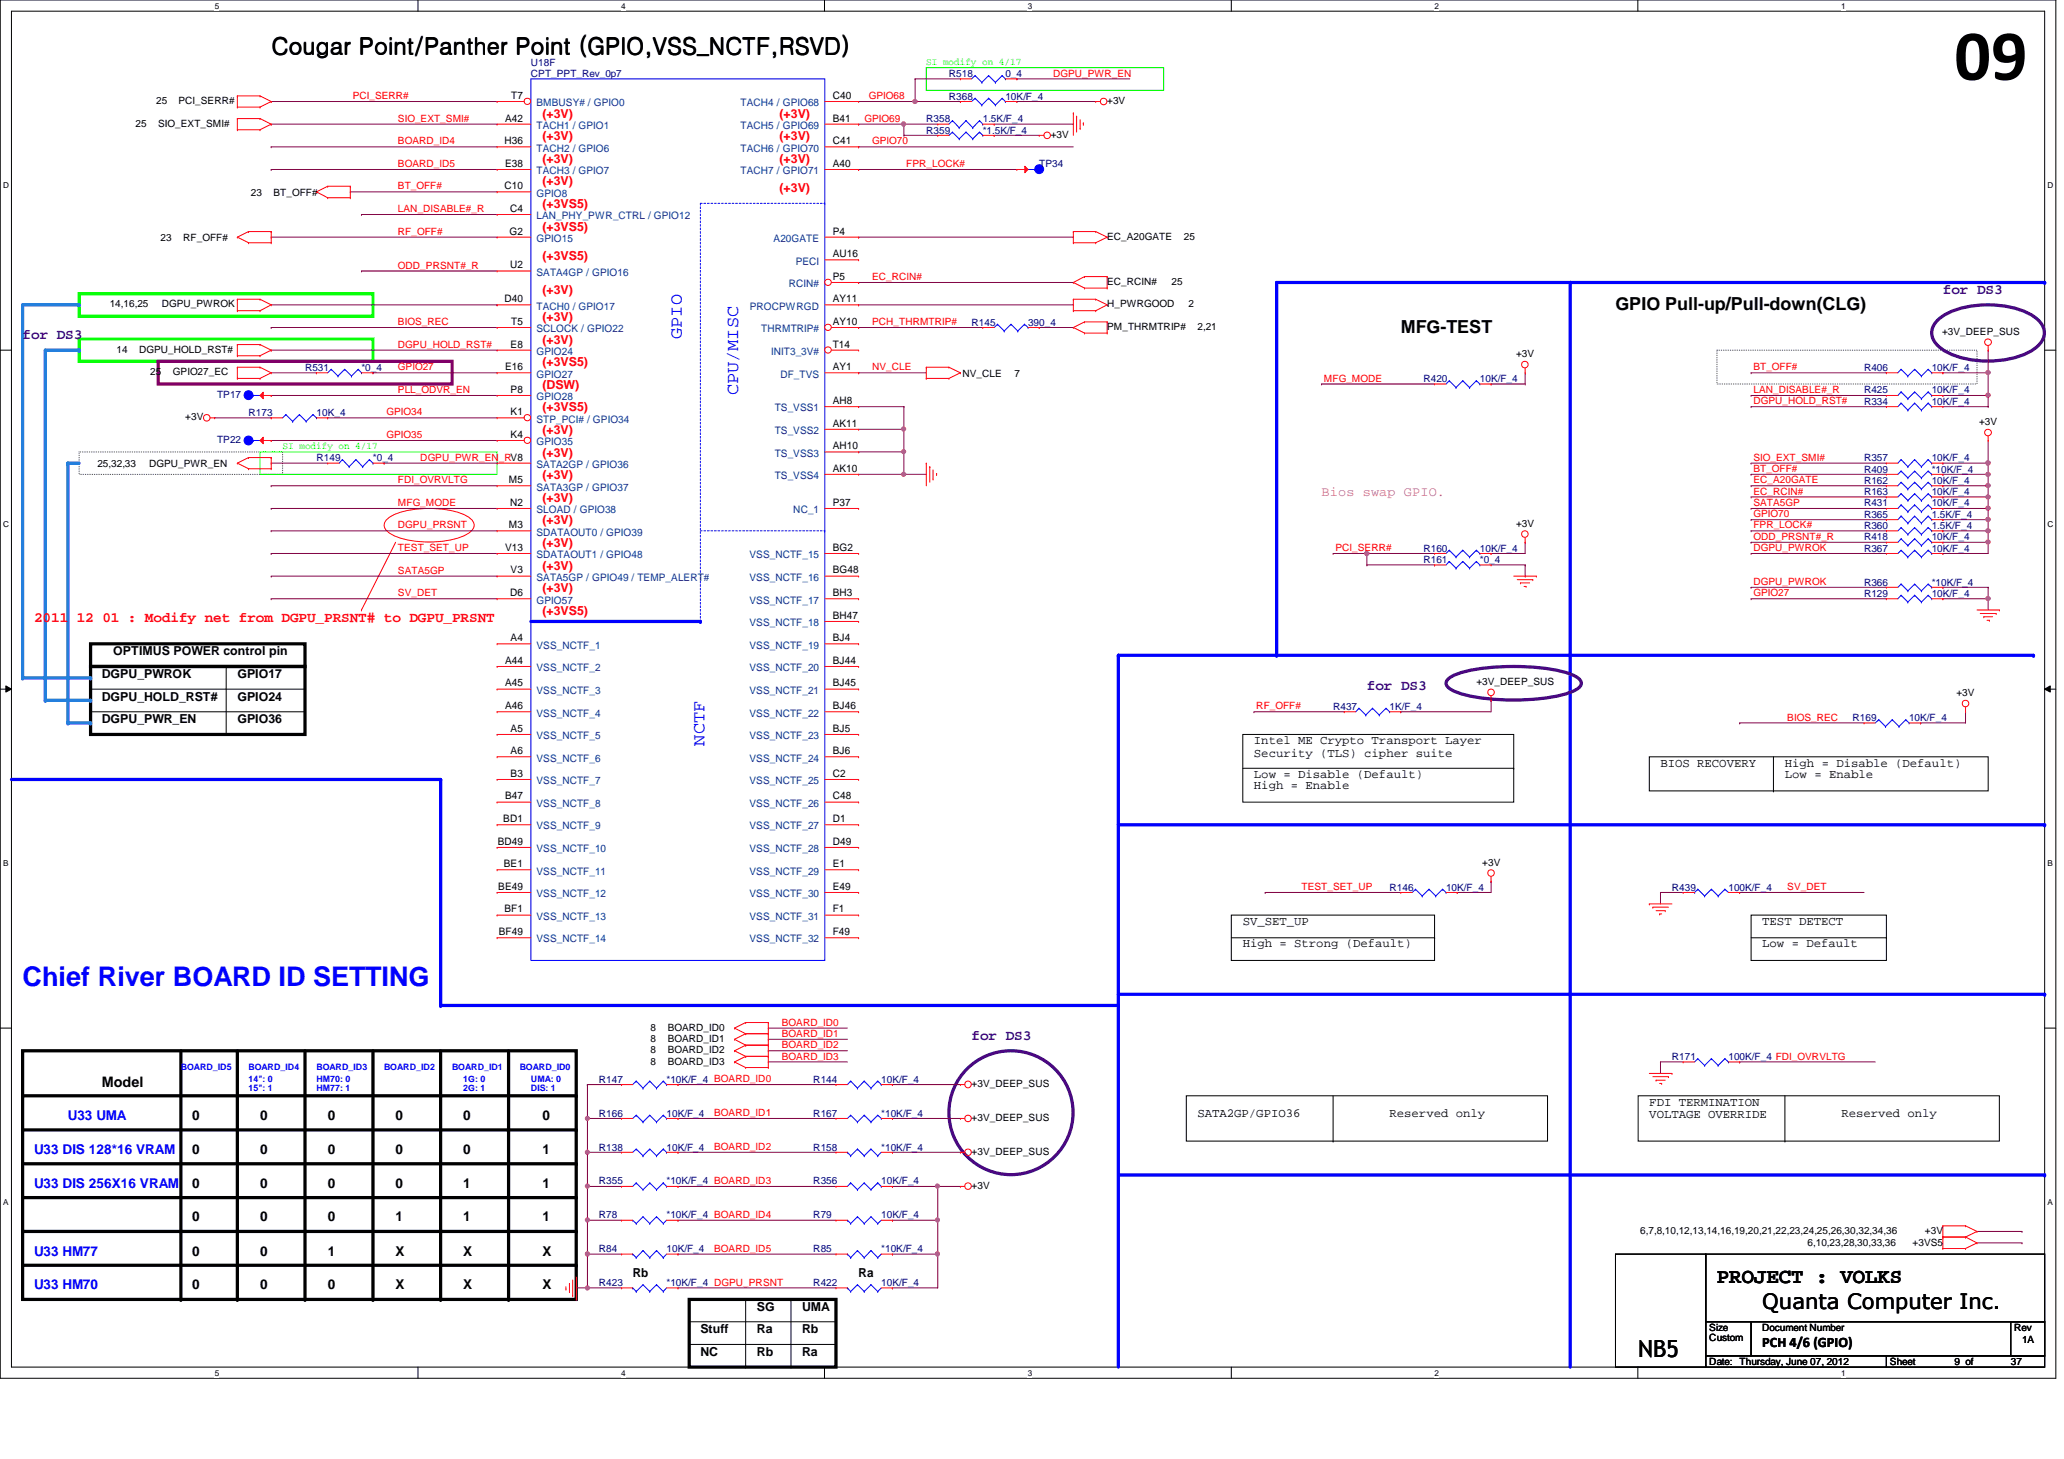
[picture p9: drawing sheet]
<svg xmlns="http://www.w3.org/2000/svg" width="297mm" height="210mm" viewBox="0 0 297 210" stroke-linecap="round" stroke-linejoin="round" font-family="sans-serif">
<defs><g id="words">
<text font-size="10.4" x="281.3" y="11.5">09</text>
<text font-size="3.9" fill="#00f" x="3.3" y="141.8">Chief River BOARD ID SETTING</text>
<g font-size="3.4">
<text x="39.1" y="7.8">Cougar Point/Panther Point (GPIO,VSS_NCTF,RSVD)</text>
<text x="235.8" y="195.2">NB5</text>
</g>
<g font-size="3">
<text x="247.1" y="184.6">PROJECT : VOLKS</text>
<text x="253.6" y="188.3">Quanta Computer Inc.</text>
</g>
<g font-size="2.6">
<text x="201.6" y="47.9">MFG-TEST</text>
<text x="232.5" y="44.7">GPIO Pull-up/Pull-down(CLG)</text>
</g>
<g font-size="2.6" fill="#00f">
<text x="98.1" y="48.8" transform="rotate(-90 98.1 48.8)">GPIO</text>
<text x="106.3" y="56.9" transform="rotate(-90 106.3 56.9)">CPU/MISC</text>
<text x="101.4" y="107.3" transform="rotate(-90 101.4 107.3)">NCTF</text>
</g>
<g font-size="2.1" fill="#400080">
<text x="279.6" y="42.3">for DS3</text>
<text x="3.3" y="48.8">for DS3</text>
<text x="196.7" y="99.2">for DS3</text>
<text x="139.8" y="149.6">for DS3</text>
</g>
<text font-size="2.1" fill="#f00" x="4.9" y="89.5">2011 12 01 : Modify net from DGPU_PRSNT# to DGPU_PRSNT</text>
<g font-size="2.1">
<text x="14.6" y="156.3">Model</text>
<text x="253.6" y="193.8">PCH 4/6 (GPIO)</text>
</g>
<text font-size="1.9" fill="#f0f" x="190.2" y="71.4">Bios swap GPIO.</text>
<g font-size="1.9" fill="#00f">
<text x="9.8" y="161.1">U33 UMA</text>
<text x="4.9" y="166">U33 DIS 128*16 VRAM</text>
<text x="4.9" y="170.9">U33 DIS 256X16 VRAM</text>
<text x="4.9" y="180.6">U33 HM77</text>
<text x="4.9" y="185.5">U33 HM70</text>
</g>
<g font-size="1.9">
<text x="27.6" y="161.1">0</text>
<text x="37.4" y="161.1">0</text>
<text x="47.2" y="161.1">0</text>
<text x="56.9" y="161.1">0</text>
<text x="66.7" y="161.1">0</text>
<text x="78.1" y="161.1">0</text>
<text x="27.6" y="166">0</text>
<text x="37.4" y="166">0</text>
<text x="47.2" y="166">0</text>
<text x="56.9" y="166">0</text>
<text x="66.7" y="166">0</text>
<text x="78.1" y="166">1</text>
<text x="27.6" y="170.9">0</text>
<text x="37.4" y="170.9">0</text>
<text x="47.2" y="170.9">0</text>
<text x="56.9" y="170.9">0</text>
<text x="66.7" y="170.9">1</text>
<text x="78.1" y="170.9">1</text>
<text x="27.6" y="175.7">0</text>
<text x="37.4" y="175.7">0</text>
<text x="47.2" y="175.7">0</text>
<text x="56.9" y="175.7">1</text>
<text x="66.7" y="175.7">1</text>
<text x="78.1" y="175.7">1</text>
<text x="27.6" y="185.5">0</text>
<text x="27.6" y="180.6">0</text>
<text x="37.4" y="185.5">0</text>
<text x="37.4" y="180.6">0</text>
<text x="47.2" y="180.6">1</text>
<text x="47.2" y="185.5">0</text>
<text x="56.9" y="185.5">X</text>
<text x="56.9" y="180.6">X</text>
<text x="66.7" y="185.5">X</text>
<text x="66.7" y="180.6">X</text>
<text x="78.1" y="185.5">X</text>
<text x="78.1" y="180.6">X</text>
</g>
<g font-size="1.8" fill="#f00">
<text x="78.1" y="16.9">(+3V)</text>
<text x="112.2" y="16.9">(+3V)</text>
<text x="78.1" y="20.2">(+3V)</text>
<text x="78.1" y="23.4">(+3V)</text>
<text x="112.2" y="20.2">(+3V)</text>
<text x="112.2" y="23.4">(+3V)</text>
<text x="78.1" y="29.9">(+3VS5)</text>
<text x="78.1" y="26.7">(+3V)</text>
<text x="112.2" y="27.6">(+3V)</text>
<text x="78.1" y="33.2">(+3VS5)</text>
<text x="78.1" y="37.4">(+3VS5)</text>
<text x="78.1" y="42.3">(+3V)</text>
<text x="78.1" y="46.2">(+3V)</text>
<text x="78.1" y="49.4">(+3V)</text>
<text x="78.1" y="52.7">(+3VS5)</text>
<text x="78.1" y="55.9">(DSW)</text>
<text x="78.1" y="59.2">(+3VS5)</text>
<text x="78.1" y="62.4">(+3V)</text>
<text x="78.1" y="65.7">(+3V)</text>
<text x="78.1" y="68.9">(+3V)</text>
<text x="78.1" y="72.2">(+3V)</text>
<text x="78.1" y="75.4">(+3V)</text>
<text x="78.1" y="78.7">(+3V)</text>
<text x="78.1" y="82">(+3V)</text>
<text x="78.1" y="85.2">(+3V)</text>
<text x="78.1" y="88.4">(+3VS5)</text>
</g>
<g font-size="1.8">
<text x="16.3" y="94.3">OPTIMUS POWER control pin</text>
<text x="14.6" y="100.8">DGPU_HOLD_RST#</text>
<text x="14.6" y="97.5">DGPU_PWROK</text>
<text x="34.2" y="100.8">GPIO24</text>
<text x="34.2" y="97.5">GPIO17</text>
<text x="14.6" y="104.1">DGPU_PWR_EN</text>
<text x="34.2" y="104.1">GPIO36</text>
<text x="180.5" y="107.1">Intel ME Crypto Transport Layer</text>
<text x="180.5" y="111.9">Low = Disable (Default)</text>
<text x="180.5" y="113.5">High = Enable</text>
<text x="180.5" y="108.8">Security (TLS) cipher suite</text>
<text x="239" y="110.3">BIOS RECOVERY</text>
<text x="256.9" y="110.3">High = Disable (Default)</text>
<text x="256.9" y="111.9">Low = Enable</text>
<text x="178.9" y="133.1">SV_SET_UP</text>
<text x="178.9" y="136.3">High = Strong (Default)</text>
<text x="253.6" y="133.1">TEST DETECT</text>
<text x="253.6" y="136.3">Low = Default</text>
<text x="172.3" y="160.7">SATA2GP/GPIO36</text>
<text x="200" y="160.7">Reserved only</text>
<text x="237.4" y="159">FDI TERMINATION</text>
<text x="237.4" y="160.8">VOLTAGE OVERRIDE</text>
<text x="265" y="160.7">Reserved only</text>
<text x="91.1" y="183.7">Rb</text>
<text x="123.6" y="183.7">Ra</text>
<text x="100.8" y="191.8">Stuff</text>
<text x="108.9" y="188.6">SG</text>
<text x="108.9" y="191.8">Ra</text>
<text x="115.4" y="191.8">Rb</text>
<text x="115.4" y="188.6">UMA</text>
<text x="100.8" y="195.1">NC</text>
<text x="108.9" y="195.1">Rb</text>
<text x="115.4" y="195.1">Ra</text>
</g>
<g font-size="1.5">
<text x="72.7" y="17.5">A42</text>
<text x="73.6" y="14.2">T7</text>
<text x="119.8" y="14.2">C40</text>
<text x="119.8" y="17.5">B41</text>
<text x="72.6" y="20.7">H36</text>
<text x="119.8" y="20.7">C41</text>
<text x="72.6" y="27.2">C10</text>
<text x="72.7" y="24">E38</text>
<text x="119.8" y="24">A40</text>
<text x="73.3" y="33.7">G2</text>
<text x="73.4" y="30.5">C4</text>
<text x="119.8" y="33.7">P4</text>
<text x="73.4" y="38.6">U2</text>
<text x="119.8" y="40.3">P5</text>
<text x="119.8" y="37">AU16</text>
<text x="72.6" y="43.5">D40</text>
<text x="73.6" y="46.7">T5</text>
<text x="119.8" y="46.7">AY10</text>
<text x="119.8" y="43.5">AY11</text>
<text x="72.7" y="53.3">E16</text>
<text x="73.5" y="50">E8</text>
<text x="119.8" y="53.3">AY1</text>
<text x="119.8" y="50">T14</text>
<text x="73.5" y="56.5">P8</text>
<text x="73.5" y="59.7">K1</text>
<text x="119.8" y="58.1">AH8</text>
<text x="73.5" y="63">K4</text>
<text x="119.8" y="64.6">AH10</text>
<text x="119.8" y="61.4">AK11</text>
<text x="73.2" y="69.5">M5</text>
<text x="119.8" y="67.9">AK10</text>
<text x="73.2" y="76">M3</text>
<text x="73.4" y="72.8">N2</text>
<text x="119.8" y="72.8">P37</text>
<text x="72.7" y="79.2">V13</text>
<text x="73.5" y="82.5">V3</text>
<text x="119.8" y="79.2">BG2</text>
<text x="119.8" y="82.5">BG48</text>
<text x="73.4" y="85.8">D6</text>
<text x="119.8" y="85.8">BH3</text>
<text x="119.8" y="89">BH47</text>
<text x="72.7" y="95.5">A44</text>
<text x="73.5" y="92.2">A4</text>
<text x="119.8" y="92.2">BJ4</text>
<text x="119.8" y="95.5">BJ44</text>
<text x="72.7" y="98.8">A45</text>
<text x="119.8" y="98.8">BJ45</text>
<text x="72.7" y="102">A46</text>
<text x="73.5" y="105.3">A5</text>
<text x="119.8" y="102">BJ46</text>
<text x="119.8" y="105.3">BJ5</text>
<text x="73.5" y="108.5">A6</text>
<text x="73.5" y="111.8">B3</text>
<text x="119.8" y="108.5">BJ6</text>
<text x="119.8" y="111.8">C2</text>
<text x="72.4" y="118.3">BD1</text>
<text x="72.7" y="115">B47</text>
<text x="119.8" y="115">C48</text>
<text x="119.8" y="118.3">D1</text>
<text x="71.6" y="121.5">BD49</text>
<text x="72.5" y="124.8">BE1</text>
<text x="119.8" y="121.5">D49</text>
<text x="119.8" y="124.8">E1</text>
<text x="71.7" y="128">BE49</text>
<text x="72.6" y="131.3">BF1</text>
<text x="119.8" y="128">E49</text>
<text x="119.8" y="131.3">F1</text>
<text x="71.8" y="134.5">BF49</text>
<text x="119.8" y="134.5">F49</text>
</g>
<g font-size="1.5" fill="#004080">
<text x="77.2" y="15.3">BMBUSY# / GPIO0</text>
<text x="106.6" y="15.3">TACH4 / GPIO68</text>
<text x="77.2" y="21.8">TACH2 / GPIO6</text>
<text x="77.2" y="18.5">TACH1 / GPIO1</text>
<text x="106.6" y="21.8">TACH6 / GPIO70</text>
<text x="106.6" y="18.5">TACH5 / GPIO69</text>
<text x="77.2" y="25.1">TACH3 / GPIO7</text>
<text x="77.2" y="28.3">GPIO8</text>
<text x="106.6" y="25.1">TACH7 / GPIO71</text>
<text x="77.2" y="31.5">LAN_PHY_PWR_CTRL / GPIO12</text>
<text x="77.2" y="34.8">GPIO15</text>
<text x="111.3" y="34.8">A20GATE</text>
<text x="77.2" y="39.7">SATA4GP / GPIO16</text>
<text x="113.5" y="41.3">RCIN#</text>
<text x="114.5" y="38.1">PECI</text>
<text x="77.2" y="44.5">TACH0 / GPIO17</text>
<text x="77.2" y="47.8">SCLOCK / GPIO22</text>
<text x="107.9" y="44.5">PROCPWRGD</text>
<text x="109.6" y="47.8">THRMTRIP#</text>
<text x="77.2" y="51.1">GPIO24</text>
<text x="111" y="51.1">INIT3_3V#</text>
<text x="77.2" y="54.3">GPIO27</text>
<text x="77.2" y="57.6">GPIO28</text>
<text x="111.5" y="59.2">TS_VSS1</text>
<text x="112.3" y="54.3">DF_TVS</text>
<text x="77.2" y="60.8">STP_PCI# / GPIO34</text>
<text x="77.2" y="64.1">GPIO35</text>
<text x="111.5" y="65.7">TS_VSS3</text>
<text x="111.5" y="62.4">TS_VSS2</text>
<text x="77.2" y="70.6">SATA3GP / GPIO37</text>
<text x="77.2" y="67.3">SATA2GP / GPIO36</text>
<text x="111.5" y="68.9">TS_VSS4</text>
<text x="77.2" y="73.8">SLOAD / GPIO38</text>
<text x="77.2" y="77">SDATAOUT0 / GPIO39</text>
<text x="114.2" y="73.8">NC_1</text>
<text x="77.2" y="83.6">SATA5GP / GPIO49 / TEMP_ALERT#</text>
<text x="77.2" y="80.3">SDATAOUT1 / GPIO48</text>
<text x="107.9" y="80.3">VSS_NCTF_15</text>
<text x="107.9" y="83.6">VSS_NCTF_16</text>
<text x="77.2" y="86.8">GPIO57</text>
<text x="107.9" y="86.8">VSS_NCTF_17</text>
<text x="77.2" y="93.3">VSS_NCTF_1</text>
<text x="107.9" y="90.1">VSS_NCTF_18</text>
<text x="107.9" y="93.3">VSS_NCTF_19</text>
<text x="77.2" y="96.6">VSS_NCTF_2</text>
<text x="77.2" y="99.8">VSS_NCTF_3</text>
<text x="107.9" y="96.6">VSS_NCTF_20</text>
<text x="107.9" y="99.8">VSS_NCTF_21</text>
<text x="77.2" y="103.1">VSS_NCTF_4</text>
<text x="77.2" y="106.3">VSS_NCTF_5</text>
<text x="107.9" y="103.1">VSS_NCTF_22</text>
<text x="107.9" y="106.3">VSS_NCTF_23</text>
<text x="77.2" y="109.6">VSS_NCTF_6</text>
<text x="77.2" y="112.8">VSS_NCTF_7</text>
<text x="107.9" y="109.6">VSS_NCTF_24</text>
<text x="107.9" y="112.8">VSS_NCTF_25</text>
<text x="77.2" y="116.1">VSS_NCTF_8</text>
<text x="77.2" y="119.3">VSS_NCTF_9</text>
<text x="107.9" y="116.1">VSS_NCTF_26</text>
<text x="107.9" y="119.3">VSS_NCTF_27</text>
<text x="77.2" y="122.6">VSS_NCTF_10</text>
<text x="77.2" y="125.8">VSS_NCTF_11</text>
<text x="107.9" y="122.6">VSS_NCTF_28</text>
<text x="107.9" y="125.8">VSS_NCTF_29</text>
<text x="77.2" y="129.1">VSS_NCTF_12</text>
<text x="107.9" y="129.1">VSS_NCTF_30</text>
<text x="77.2" y="132.3">VSS_NCTF_13</text>
<text x="77.2" y="135.6">VSS_NCTF_14</text>
<text x="107.9" y="135.6">VSS_NCTF_32</text>
<text x="107.9" y="132.3">VSS_NCTF_31</text>
</g>
<g font-size="1.4" fill="#000080">
<text x="76.4" y="9.5">U18F</text>
<text x="76.4" y="11.1">CPT_PPT_Rev_0p7</text>
<text x="136.6" y="11.1">R518</text>
<text x="144.7" y="11.1">0_4</text>
<text x="133.3" y="17.6">R358</text>
<text x="136.6" y="14.4">R368</text>
<text x="141.4" y="17.6">1.5K/F_4</text>
<text x="144.7" y="14.4">10K/F_4</text>
<text x="133.3" y="19.2">R359</text>
<text x="141.4" y="19.2">*1.5K/F_4</text>
<text x="149.6" y="24.1">TP34</text>
<text x="139.8" y="46.9">R145</text>
<text x="148" y="46.9">390_4</text>
<text x="43.9" y="53.3">R531</text>
<text x="52" y="53.3">*0_4</text>
<text x="268.3" y="53.3">R406</text>
<text x="278" y="53.3">10K/F_4</text>
<text x="31.2" y="57.3">TP17</text>
<text x="35.8" y="59.9">R173</text>
<text x="45.5" y="59.9">10K_4</text>
<text x="204.8" y="55">R420</text>
<text x="213" y="55">10K/F_4</text>
<text x="268.3" y="56.6">R425</text>
<text x="268.3" y="58.3">R334</text>
<text x="278" y="56.6">10K/F_4</text>
<text x="278" y="58.3">10K/F_4</text>
<text x="31.2" y="63.8">TP22</text>
<text x="45.5" y="66.4">R149</text>
<text x="53.7" y="66.4">*0_4</text>
<text x="268.3" y="69.6">R162</text>
<text x="268.3" y="71.2">R163</text>
<text x="268.3" y="66.4">R357</text>
<text x="268.3" y="68">R409</text>
<text x="278" y="69.6">10K/F_4</text>
<text x="278" y="71.2">10K/F_4</text>
<text x="278" y="66.4">10K/F_4</text>
<text x="278" y="68">*10K/F_4</text>
<text x="268.3" y="72.9">R431</text>
<text x="268.3" y="74.5">R365</text>
<text x="268.3" y="77.7">R418</text>
<text x="268.3" y="76.1">R360</text>
<text x="278" y="72.9">10K/F_4</text>
<text x="278" y="74.5">1.5K/F_4</text>
<text x="278" y="77.7">10K/F_4</text>
<text x="278" y="76.1">1.5K/F_4</text>
<text x="204.8" y="81">R161</text>
<text x="204.8" y="79.4">R160</text>
<text x="213" y="81">*0_4</text>
<text x="213" y="79.4">10K/F_4</text>
<text x="268.3" y="79.4">R367</text>
<text x="278" y="79.4">10K/F_4</text>
<text x="268.3" y="85.9">R129</text>
<text x="268.3" y="84.2">R366</text>
<text x="278" y="85.9">10K/F_4</text>
<text x="278" y="84.2">*10K/F_4</text>
<text x="191.9" y="102.1">R437</text>
<text x="200" y="102.1">1K/F_4</text>
<text x="266.6" y="103.8">R169</text>
<text x="274.7" y="103.8">10K/F_4</text>
<text x="200" y="128.1">R146</text>
<text x="208.1" y="128.1">10K/F_4</text>
<text x="240.6" y="128.1">R439</text>
<text x="248.7" y="128.1">100K/F_4</text>
<text x="86.2" y="155.8">R147</text>
<text x="95.9" y="155.8">*10K/F_4 BOARD_ID0</text>
<text x="117" y="155.8">R144</text>
<text x="126.8" y="155.8">10K/F_4</text>
<text x="240.6" y="152.5">R171</text>
<text x="248.7" y="152.5">100K/F_4 FDI_OVRVLTG</text>
<text x="86.2" y="160.7">R166</text>
<text x="95.9" y="160.7">10K/F_4</text>
<text x="117" y="160.7">R167</text>
<text x="126.8" y="160.7">*10K/F_4</text>
<text x="86.2" y="165.5">R138</text>
<text x="95.9" y="165.5">10K/F_4</text>
<text x="117" y="165.5">R158</text>
<text x="126.8" y="165.5">*10K/F_4</text>
<text x="86.2" y="170.4">R355</text>
<text x="95.9" y="170.4">*10K/F_4 BOARD_ID3</text>
<text x="117" y="170.4">R356</text>
<text x="126.8" y="170.4">10K/F_4</text>
<text x="86.2" y="175.3">R78</text>
<text x="95.9" y="175.3">*10K/F_4 BOARD_ID4</text>
<text x="117" y="175.3">R79</text>
<text x="126.8" y="175.3">10K/F_4</text>
<text x="86.2" y="185">R423</text>
<text x="86.2" y="180.2">R84</text>
<text x="95.9" y="180.2">10K/F_4</text>
<text x="95.9" y="185">*10K/F_4 DGPU_PRSNT</text>
<text x="117" y="180.2">R85</text>
<text x="117" y="185">R422</text>
<text x="126.8" y="180.2">*10K/F_4</text>
<text x="126.8" y="185">10K/F_4</text>
</g>
<g font-size="1.4" fill="#0f0">
<text x="133.3" y="9.3">SI modify on 4/17</text>
<text x="40.7" y="64.6">SI modify on 4/17</text>
</g>
<g font-size="1.4" fill="#f00">
<text x="151.6" y="11">DGPU_PWR_EN</text>
<text x="50.8" y="14.3">PCI_SERR#</text>
<text x="57.3" y="17.5">SIO_EXT_SMI#</text>
<text x="124.4" y="17.5">GPIO69</text>
<text x="125" y="14.3">GPIO68</text>
<text x="57.3" y="20.8">BOARD_ID4</text>
<text x="125.5" y="20.8">GPIO70</text>
<text x="57.3" y="27.3">BT_OFF#</text>
<text x="57.3" y="24">BOARD_ID5</text>
<text x="130.4" y="24">FPR_LOCK#</text>
<text x="57.3" y="30.5">LAN_DISABLE#_R</text>
<text x="57.3" y="33.8">RF_OFF#</text>
<text x="57.3" y="38.7">ODD_PRSNT#_R</text>
<text x="125.5" y="40.3">EC_RCIN#</text>
<text x="57.3" y="46.8">BIOS_REC</text>
<text x="125.5" y="46.8">PCH_THRMTRIP#</text>
<text x="57.3" y="53.3">GPIO27</text>
<text x="57.3" y="50">DGPU_HOLD_RST#</text>
<text x="125.5" y="53.3">NV_CLE</text>
<text x="252.3" y="53.3">BT_OFF#</text>
<text x="55.6" y="59.8">GPIO34</text>
<text x="57.3" y="56.6">PLL_ODVR_EN</text>
<text x="190.5" y="54.9">MFG_MODE</text>
<text x="252.3" y="56.6">LAN_DISABLE#_R</text>
<text x="252.3" y="58.2">DGPU_HOLD_RST#</text>
<text x="55.6" y="63">GPIO35</text>
<text x="57.3" y="69.6">FDI_OVRVLTG</text>
<text x="60.5" y="66.3">DGPU_PWR_EN_RV8</text>
<text x="252.3" y="71.2">EC_RCIN#</text>
<text x="252.3" y="67.9">BT_OFF#</text>
<text x="252.3" y="66.3">SIO_EXT_SMI#</text>
<text x="252.3" y="69.6">EC_A20GATE</text>
<text x="57.3" y="72.8">MFG_MODE</text>
<text x="57.3" y="76">DGPU_PRSNT</text>
<text x="252.3" y="72.8">SATA5GP</text>
<text x="252.3" y="77.7">ODD_PRSNT#_R</text>
<text x="252.3" y="74.4">GPIO70</text>
<text x="252.3" y="76">FPR_LOCK#</text>
<text x="57.3" y="79.3">TEST_SET_UP</text>
<text x="57.3" y="82.5">SATA5GP</text>
<text x="192.2" y="79.3">PCI_SERR#</text>
<text x="252.3" y="79.3">DGPU_PWROK</text>
<text x="57.3" y="85.8">SV_DET</text>
<text x="252.3" y="84.2">DGPU_PWROK</text>
<text x="252.3" y="85.8">GPIO27</text>
<text x="180.8" y="102.1">RF_OFF#</text>
<text x="257.2" y="103.7">BIOS_REC</text>
<text x="187.3" y="128.1">TEST_SET_UP</text>
<text x="257.2" y="128.1">SV_DET</text>
<text x="112.5" y="147.6">BOARD_ID0</text>
<text x="112.5" y="149.2">BOARD_ID1</text>
<text x="112.5" y="150.8">BOARD_ID2</text>
<text x="112.5" y="152.4">BOARD_ID3</text>
<text x="102.8" y="160.6">BOARD_ID1</text>
<text x="102.8" y="165.4">BOARD_ID2</text>
<text x="102.8" y="180.1">BOARD_ID5</text>
</g>
<g font-size="1.4">
<text x="22.5" y="15">25</text>
<text x="25.7" y="15">PCI_SERR#</text>
<text x="159.3" y="15">+3V</text>
<text x="19.5" y="18.2">25</text>
<text x="22.8" y="18.2">SIO_EXT_SMI#</text>
<text x="151.2" y="19.9">+3V</text>
<text x="36.1" y="28.2">23</text>
<text x="39.4" y="28.2">BT_OFF#</text>
<text x="23.1" y="34.7">23</text>
<text x="26.4" y="34.7">RF_OFF#</text>
<text x="159.3" y="34.5">EC_A20GATE</text>
<text x="170.4" y="34.5">25</text>
<text x="159.3" y="41">EC_RCIN#</text>
<text x="168.6" y="41">25</text>
<text x="15.8" y="44.2">14,16,25</text>
<text x="23.3" y="44.2">DGPU_PWROK</text>
<text x="159.3" y="44.2">H_PWRGOOD</text>
<text x="159.3" y="47.5">PM_THRMTRIP#</text>
<text x="171" y="44.2">2</text>
<text x="172.3" y="47.5">2,21</text>
<text x="16.8" y="50.8">14</text>
<text x="20" y="50.8">DGPU_HOLD_RST#</text>
<text x="218.2" y="51.4">+3V</text>
<text x="279.5" y="48.2">+3V_DEEP_SUS</text>
<text x="21.6" y="54">25</text>
<text x="24.9" y="54">GPIO27_EC</text>
<text x="138.5" y="54.2">NV_CLE</text>
<text x="146" y="54.2">7</text>
<text x="26.7" y="60.5">+3V</text>
<text x="284.8" y="61.2">+3V</text>
<text x="14" y="67.2">25,32,33</text>
<text x="21.5" y="67.2">DGPU_PWR_EN</text>
<text x="218.2" y="75.8">+3V</text>
<text x="212.5" y="98.6">+3V_DEEP_SUS</text>
<text x="281.6" y="100.2">+3V</text>
<text x="213.3" y="124.5">+3V</text>
<text x="93.6" y="149.9">8</text>
<text x="93.6" y="148.3">8</text>
<text x="96.1" y="149.9">BOARD_ID1</text>
<text x="96.1" y="148.3">BOARD_ID0</text>
<text x="93.6" y="153.2">8</text>
<text x="93.6" y="151.6">8</text>
<text x="96.1" y="153.2">BOARD_ID3</text>
<text x="96.1" y="151.6">BOARD_ID2</text>
<text x="139.8" y="156.4">+3V_DEEP_SUS</text>
<text x="139.8" y="161.3">+3V_DEEP_SUS</text>
<text x="139.8" y="166.2">+3V_DEEP_SUS</text>
<text x="139.8" y="171.1">+3V</text>
<text x="236" y="177.5">6,7,8,10,12,13,14,16,19,20,21,22,23,24,25,26,30,32,34,36</text>
<text x="260.1" y="179.2">6,10,23,28,30,33,36</text>
<text x="275.2" y="179.2">+3VS5</text>
<text x="277" y="177.5">+3V</text>
<text x="246" y="191.5">Size</text>
<text x="253.6" y="191.5">Document Number</text>
<text x="289.9" y="191.5">Rev</text>
<text x="246" y="196.4">Date: Thursday, June 07, 2012</text>
<text x="246" y="193">Custom</text>
<text x="272" y="196.4">Sheet</text>
<text x="281.3" y="196.4">9 of</text>
<text x="289.4" y="196.4">37</text>
<text x="291" y="193.2">1A</text>
</g>
<g font-size="1.3" fill="#00f">
<text x="26" y="154">BOARD_ID5</text>
<text x="35.8" y="154">BOARD_ID4</text>
<text x="35.8" y="155.6">14&quot;: 0</text>
<text x="45.5" y="155.6">HM70: 0</text>
<text x="45.5" y="154">BOARD_ID3</text>
<text x="55.3" y="154">BOARD_ID2</text>
<text x="65.1" y="154">BOARD_ID1</text>
<text x="66.7" y="155.6">1G: 0</text>
<text x="74.8" y="154">BOARD_ID0</text>
<text x="76.4" y="155.6">UMA: 0</text>
<text x="35.8" y="156.9">15&quot;: 1</text>
<text x="45.5" y="156.9">HM77: 1</text>
<text x="66.7" y="156.9">2G: 1</text>
<text x="76.4" y="156.9">DIS: 1</text>
</g>
<g font-size="1.2">
<text x="30.9" y="1.2">5</text>
<text x="89.4" y="1.2">4</text>
<text x="147.9" y="1.2">3</text>
<text x="206.5" y="1.2">2</text>
<text x="265" y="1.2">1</text>
<text x=".5" y="27.1">D</text>
<text x="294.7" y="27.1">D</text>
<text x=".5" y="75.8">C</text>
<text x="294.7" y="75.8">C</text>
<text x=".5" y="124.6">B</text>
<text x="294.7" y="124.6">B</text>
<text x=".5" y="173.4">A</text>
<text x="294.7" y="173.4">A</text>
<text x="30.9" y="197.9">5</text>
<text x="89.4" y="197.9">4</text>
<text x="147.9" y="197.9">3</text>
<text x="206.5" y="197.9">2</text>
<text x="265" y="197.9">1</text>
</g>
</g></defs>
<path d="M0 0h295.9v198.3h-295.9zM1.6 1.6h292.7v195.1h-292.7z" fill="none" stroke="#000" stroke-width=".14"/>
<g fill="#fff">
<path d="M30.9 .2h.6v1.3h-.6z"/>
<path d="M30.9 196.8h.6v1.4h-.6z"/>
</g>
<path d="M60.2 0v1.6M60.2 196.7v1.6" fill="none" stroke="#000" stroke-width=".14"/>
<g fill="#fff">
<path d="M89.4 .2h.6v1.3h-.6z"/>
<path d="M89.4 196.8h.6v1.4h-.6z"/>
</g>
<path d="M118.7 0v1.6M118.7 196.7v1.6" fill="none" stroke="#000" stroke-width=".14"/>
<g fill="#fff">
<path d="M147.9 .2h.6v1.3h-.6z"/>
<path d="M147.9 196.8h.6v1.4h-.6z"/>
</g>
<path d="M177.2 0v1.6M177.2 196.7v1.6" fill="none" stroke="#000" stroke-width=".14"/>
<g fill="#fff">
<path d="M206.5 .2h.5v1.3h-.5z"/>
<path d="M206.5 196.8h.5v1.4h-.5z"/>
</g>
<path d="M235.7 0v1.6M235.7 196.7v1.6" fill="none" stroke="#000" stroke-width=".14"/>
<g fill="#fff">
<path d="M265 .2h.6v1.3h-.6z"/>
<path d="M265 196.8h.6v1.4h-.6z"/>
<path d="M.5 26h.8v1.3h-.8z"/>
<path d="M294.7 26h.8v1.3h-.8z"/>
<path d="M.5 74.8h.8v1.3h-.8z"/>
<path d="M294.7 74.8h.8v1.3h-.8z"/>
</g>
<path d="M0 50.4h1.6M294.3 50.4h1.6" fill="none" stroke="#000" stroke-width=".14"/>
<g fill="#fff">
<path d="M.5 123.5h.7v1.3h-.7z"/>
<path d="M294.7 123.5h.7v1.3h-.7z"/>
</g>
<path d="M0 99.1h1.6M.8 98.7l.8 .4-.8 .5zM294.3 99.1l.8-.4v.9zM294.3 99.1h1.6" fill="none" stroke="#000" stroke-width=".14"/>
<path d="M.8 98.7l.8 .4-.8 .5zM294.3 99.1l.8-.4v.9z" fill="#000"/>
<g fill="#fff">
<path d="M.5 172.3h.7v1.3h-.7z"/>
<path d="M294.7 172.3h.7v1.3h-.7z"/>
</g>
<g fill="none" stroke="#000" stroke-width=".14">
<path d="M178.9 105.7h38.9v9.7h-38.9zM178.9 110.5h38.9M217.8 110.5h.1M237.4 108.9h48.7v4.9h-48.7zM255.2 113.8h.1M255.2 108.9v4.9M177.2 131.7h29.3v6.5h-29.3zM177.2 134.9h29.3M206.5 134.9h.1M0 147.9h1.6M235.8 157.6h51.9v6.6h-51.9zM256.9 157.6v6.6"/>
<path d="M294.3 147.9h1.6M256.9 164.2h.1"/>
</g>
<path d="M11.4 65h29.3v3.2h-29.3z" fill="none" stroke="#000" stroke-width=".14" stroke-dasharray="0 .3"/>
<path d="M160.9 94.3v102.4" fill="none" stroke="#00f" stroke-width=".47"/>
<circle cx="160.9" cy="94.3" r=".23" fill="#00f"/>
<path d="M226 40.6v156.1" fill="none" stroke="#00f" stroke-width=".47"/>
<circle cx="226" cy="40.6" r=".23" fill="#00f"/>
<path d="M160.9 169h133.4" fill="none" stroke="#00f" stroke-width=".47"/>
<circle cx="294.3" cy="169" r=".23" fill="#00f"/>
<path d="M160.9 143h133.4" fill="none" stroke="#00f" stroke-width=".47"/>
<circle cx="294.3" cy="143" r=".23" fill="#00f"/>
<path d="M160.9 118.7h133.4" fill="none" stroke="#00f" stroke-width=".47"/>
<circle cx="294.3" cy="118.7" r=".23" fill="#00f"/>
<path d="M252 131.7h19.5v6.5h-19.5zM252 134.9h19.5M271.5 134.9h.1" fill="none" stroke="#000" stroke-width=".14"/>
<path d="M160.9 94.3h131.7" fill="none" stroke="#00f" stroke-width=".47"/>
<circle cx="292.6" cy="94.3" r=".23" fill="#00f"/>
<path d="M183.7 40.6v53.7" fill="none" stroke="#00f" stroke-width=".47"/>
<circle cx="183.7" cy="94.3" r=".23" fill="#00f"/>
<path d="M183.7 40.6h110.6" fill="none" stroke="#00f" stroke-width=".47"/>
<circle cx="294.3" cy="40.6" r=".23" fill="#00f"/>
<path d="M63.4 144.7h97.5" fill="none" stroke="#00f" stroke-width=".47"/>
<circle cx="160.9" cy="144.7" r=".23" fill="#00f"/>
<path d="M11.4 42.2h42.3v3.3h-42.3zM11.4 48.8h42.3v3.2h-42.3z" fill="none" stroke="#0f0" stroke-width=".47"/>
<path d="M13 92.6h30.9v3.3h-30.9zM13 95.9h30.9v9.8h-30.9z" fill="none" stroke="#000" stroke-width=".47"/>
<path d="M13 99.1h30.9M32.6 95.9v9.8M43.9 99.1h.1M13 102.4h30.9M32.6 105.7h.1M43.9 102.4h.1" fill="none" stroke="#000" stroke-width=".14"/>
<path d="M3.3 43.9h8.1" fill="none" stroke="#0080ff" stroke-width=".47"/>
<circle cx="11.4" cy="43.9" r=".23" fill="#0080ff"/>
<path d="M6.5 50.4h4.9" fill="none" stroke="#0080ff" stroke-width=".47"/>
<circle cx="11.4" cy="50.4" r=".23" fill="#0080ff"/>
<path d="M9.8 66.6h1.6" fill="none" stroke="#0080ff" stroke-width=".47"/>
<circle cx="9.8" cy="66.6" r=".23" fill="#0080ff"/>
<path d="M3.3 43.9v53.6" fill="none" stroke="#0080ff" stroke-width=".47"/>
<circle cx="3.3" cy="97.5" r=".23" fill="#0080ff"/>
<path d="M6.5 50.4v50.4" fill="none" stroke="#0080ff" stroke-width=".47"/>
<circle cx="6.5" cy="100.8" r=".23" fill="#0080ff"/>
<path d="M9.8 66.6v37.4" fill="none" stroke="#0080ff" stroke-width=".47"/>
<circle cx="9.8" cy="104" r=".23" fill="#0080ff"/>
<path d="M3.3 97.5h9.7" fill="none" stroke="#0080ff" stroke-width=".47"/>
<circle cx="13" cy="97.5" r=".23" fill="#0080ff"/>
<path d="M6.5 100.8h6.5" fill="none" stroke="#0080ff" stroke-width=".47"/>
<circle cx="13" cy="100.8" r=".23" fill="#0080ff"/>
<path d="M9.8 104h3.2" fill="none" stroke="#0080ff" stroke-width=".47"/>
<circle cx="13" cy="104" r=".23" fill="#0080ff"/>
<path d="M63.4 112.1v32.6" fill="none" stroke="#00f" stroke-width=".47"/>
<circle cx="63.4" cy="144.7" r=".23" fill="#00f"/>
<path d="M1.6 112.1h61.8" fill="none" stroke="#00f" stroke-width=".47"/>
<circle cx="63.4" cy="112.1" r=".23" fill="#00f"/>
<path d="M170.7 157.6h52v6.6h-52zM191.9 157.6v6.6M191.9 164.2h.1M99.2 190.2h21.1M99.2 193.4h21.1M107.3 196.7h.1M107.3 186.9v9.8M113.8 196.7h.1M113.8 186.9v9.8M120.3 190.2h.1M120.3 193.4h.1" fill="none" stroke="#000" stroke-width=".14"/>
<path d="M55.7 74.7a8.3 8.3 0 0 1 4.9-1.5 12.9 12.9 0 0 1 6.7 1.1 1.28 1.28 0 0 1 .9 1.3 1.28 1.28 0 0 1-.9 1.2 13.4 13.4 0 0 1-8.8 .8 4.9 4.9 0 0 1-3.1-1.6l-.1-.4 .1-.5zM56.9 78l-4.9 9.8M52 87.8h.1" fill="none" stroke="#f00" stroke-width=".14"/>
<g fill="none" stroke="#000" stroke-width=".47">
<path d="M3.3 151.2h79.6v35.7h-79.6zM3.3 157.6h79.6M26 151.2v35.7M34.2 151.2v35.7M43.9 151.2v35.7M53.7 151.2v35.7M63.4 151.2v35.7M73.2 151.2v35.7M3.3 167.4h79.6M3.3 172.3h79.6M3.3 162.6h79.6M3.3 177.2h79.6"/>
<path d="M3.3 182h79.6M99.2 186.9h21.1v9.8h-21.1z"/>
</g>
<g fill="#000">
<circle cx="82.9" cy="157.6" r=".23"/>
<circle cx="82.9" cy="167.4" r=".23"/>
<circle cx="82.9" cy="172.3" r=".23"/>
<circle cx="82.9" cy="162.6" r=".23"/>
<circle cx="82.9" cy="177.2" r=".23"/>
<circle cx="26" cy="186.9" r=".23"/>
<circle cx="34.2" cy="186.9" r=".23"/>
<circle cx="43.9" cy="186.9" r=".23"/>
<circle cx="53.7" cy="186.9" r=".23"/>
<circle cx="63.4" cy="186.9" r=".23"/>
<circle cx="73.2" cy="186.9" r=".23"/>
<circle cx="82.9" cy="182" r=".23"/>
</g>
<path d="M247.1 50.4h37.4v4.8h-37.4z" fill="none" stroke="#000" stroke-width=".14" stroke-dasharray="0 .3"/>
<path d="M133.3 9.7h34.2v3.3h-34.2zM37.4 65h34.1v3.2h-34.1z" fill="none" stroke="#0f0" stroke-width=".14"/>
<path d="M22.8 52h42.3v3.2h-42.3z" fill="none" stroke="#800080" stroke-width=".47"/>
<g fill="none" stroke="#400080" stroke-width=".47">
<path d="M278.9 46a9.9 9.9 0 0 1 5.9-2.1 13.3 13.3 0 0 1 7.8 1.6 2.79 2.79 0 0 1 1.5 3 4.7 4.7 0 0 1-3.2 2.7 14.7 14.7 0 0 1-10.5-.4 3.7 3.7 0 0 1-2.4-2.9l.1-.7 .3-.6zM208.5 97.6a11.4 11.4 0 0 1 5.2-1.5 31 31 0 0 1 12.3 .9 1.96 1.96 0 0 1 1.6 1.3 1.98 1.98 0 0 1-1.6 1.3 30.8 30.8 0 0 1-13.5 .7 10.2 10.2 0 0 1-4-1.3 .8 .8 0 0 1 0-1.4z"/>
<circle cx="145.5" cy="160.1" r="8.9"/>
</g>
<g fill="none" stroke="#800040" stroke-width=".14">
<path d="M39 17.9h.1M39 17.9h32.5M39 34.1h.1M39 34.1h32.5M52 30.9h.1M52 30.9h19.5M123.6 34.1h.1M123.6 34.1h30.9M39 47.1h.1M39 56.9h.1M39 47.1h32.5M39 56.9h32.5"/>
<path d="M53.7 53.6h.1M53.7 53.6h17.8M123.6 40.6h.1M123.6 43.9h.1M123.6 47.1h.1M123.6 47.1h17.8M123.6 40.6h30.9M123.6 43.9h30.9M149.6 47.1h.1M149.6 47.1h4.9M190.2 55.2h.1M190.2 55.2h16.3"/>
<path d="M214.6 55.2h.1M214.6 55.2h4.9M219.5 55.2h.1M219.5 53.6v1.6M39 69.9h.1M39 73.2h.1M39 76.4h.1M39 79.6h.1M39 63.4h.1M39 69.9h32.5M39 73.2h32.5M39 76.4h32.5"/>
<path d="M39 79.6h32.5M39 63.4h32.5M47.2 60.1h.1M47.2 60.1h24.3M196.7 79.6h.1M196.7 79.6h9.8M214.6 79.6h.1M219.5 78h.1M219.5 78v1.6h-4.9M39 82.9h.1M39 86.1h.1M39 82.9h32.5"/>
<path d="M39 86.1h32.5M180.5 102.4h.1M180.5 102.4h13M201.6 102.4h.1M214.6 100.8h.1M214.6 100.8v1.6h-13M250.4 104h.1M250.4 104h17.9M276.4 104h.1M282.9 102.4h.1M282.9 102.4v1.6h-6.5M182.1 128.4h.1"/>
<path d="M182.1 128.4h19.5M209.7 128.4h.1M209.7 128.4h4.9M239 152.8h.1M239 152.8h3.2M239 152.8v1.6M250.4 152.8h.1M250.4 152.8h19.5"/>
</g>
<circle cx="196.7" cy="79.6" r=".31" fill="#f0f"/>
<circle cx="196.7" cy="79.6" r=".31" fill="none" stroke="#f0f" stroke-width=".14"/>
<g fill="none" stroke="#800040" stroke-width=".14">
<path d="M279.6 56.9h.1M279.6 56.9h6.5M39 66.6h.1M39 66.6h8.2M55.3 66.6h.1M55.3 66.6h16.2M279.6 79.6h.1M286.1 71.5h.1M286.1 76.4h.1M286.1 78h.1M286.1 71.5v1.7M286.1 76.4v3.2h-6.5"/>
<path d="M279.6 86.1h.1M279.6 86.1h6.5M214.6 126.8h.1M214.6 126.8v1.6M239 128.4h.1M239 128.4v1.6M239 128.4h3.2M250.4 128.4h.1M250.4 128.4h17.9"/>
</g>
<circle cx="286.1" cy="56.8" r=".31" fill="#f0f"/>
<circle cx="286.1" cy="56.8" r=".31" fill="none" stroke="#f0f" stroke-width=".14"/>
<path d="M252 56.9h.1M252 56.9h19.5M252 71.5h.1M252 71.5h19.5M279.6 66.6h.1M279.6 66.6h6.5M252 84.5h.1M252 84.5h19.5M279.6 84.5h.1M279.6 84.5h6.5M286.1 86.1h.1M286.1 86.1v1.7" fill="none" stroke="#800040" stroke-width=".14"/>
<circle cx="286.1" cy="86.1" r=".31" fill="#f0f"/>
<circle cx="286.1" cy="86.1" r=".31" fill="none" stroke="#f0f" stroke-width=".14"/>
<path d="M279.6 73.2h.1M279.6 73.2h6.5" fill="none" stroke="#800040" stroke-width=".14"/>
<circle cx="286.1" cy="73.1" r=".31" fill="#f0f"/>
<circle cx="286.1" cy="73.1" r=".31" fill="none" stroke="#f0f" stroke-width=".14"/>
<path d="M286.1 69.9h.1M286.1 69.9v1.6" fill="none" stroke="#800040" stroke-width=".14"/>
<circle cx="286.1" cy="69.8" r=".31" fill="#f0f"/>
<circle cx="286.1" cy="69.8" r=".31" fill="none" stroke="#f0f" stroke-width=".14"/>
<path d="M279.6 71.5h.1M279.6 71.5h6.5" fill="none" stroke="#800040" stroke-width=".14"/>
<circle cx="286.1" cy="71.5" r=".31" fill="#f0f"/>
<circle cx="286.1" cy="71.5" r=".31" fill="none" stroke="#f0f" stroke-width=".14"/>
<path d="M252 73.2h.1M252 66.6h.1M252 69.9h.1M252 73.2h19.5M252 69.9h19.5M252 66.6h19.5M279.6 69.9h.1M279.6 78h.1M279.6 69.9h6.5M279.6 78h6.5" fill="none" stroke="#800040" stroke-width=".14"/>
<circle cx="286.1" cy="78" r=".31" fill="#f0f"/>
<circle cx="286.1" cy="78" r=".31" fill="none" stroke="#f0f" stroke-width=".14"/>
<g fill="none" stroke="#800040" stroke-width=".14">
<path d="M39 14.6h.1M39 14.6h32.5M39 50.4h.1M39 50.4h32.5M123.6 58.5h6.5M130.1 58.5h.1M130.1 58.5v9.7M123.6 61.8h6.5M123.6 65h6.5M123.6 68.2h6.5M130.1 61.8h.1M130.1 65h.1"/>
<path d="M130.1 68.2h.1M252 79.6h.1M252 78h.1M252 79.6h19.5M252 78h19.5M286.1 68.2h.1M286.1 68.2v1.7M252 86.1h.1M252 86.1h19.5M286.1 84.5h.1M286.1 84.5v1.6"/>
</g>
<circle cx="130" cy="61.7" r=".3" fill="#f0f"/>
<circle cx="130" cy="61.7" r=".3" fill="none" stroke="#f0f" stroke-width=".14"/>
<circle cx="130" cy="65" r=".3" fill="#f0f"/>
<circle cx="130" cy="65" r=".3" fill="none" stroke="#f0f" stroke-width=".14"/>
<path d="M130.1 68.2h.1M130.1 68.2h3.2" fill="none" stroke="#800040" stroke-width=".14"/>
<circle cx="130" cy="68.2" r=".3" fill="#f0f"/>
<circle cx="130" cy="68.2" r=".3" fill="none" stroke="#f0f" stroke-width=".14"/>
<path d="M123.6 14.6h8.1M131.7 14.6h.1" fill="none" stroke="#800040" stroke-width=".14"/>
<circle cx="131.7" cy="14.6" r=".31" fill="#f0f"/>
<circle cx="131.7" cy="14.6" r=".31" fill="none" stroke="#f0f" stroke-width=".14"/>
<g fill="none" stroke="#800040" stroke-width=".14">
<path d="M146.3 14.6h.1M146.3 14.6h11.4M52 39h.1M52 39h19.5M39 43.9h32.5M71.5 43.9h.1M123.6 53.6h.1M123.6 53.6h9.7M84.5 175.6h.1M84.5 175.6h4.9M84.5 175.6v4.8M97.6 175.6h.1"/>
<path d="M97.6 175.6h22.7M284.5 178.8h6.5M284.5 177.2h6.5M291 178.8h.1M291 177.2h.1M84.5 180.4h.1M84.5 180.4h4.9M97.6 180.4h.1M97.6 180.4h22.7"/>
</g>
<circle cx="84.5" cy="180.4" r=".31" fill="#f0f"/>
<circle cx="84.5" cy="180.4" r=".31" fill="none" stroke="#f0f" stroke-width=".14"/>
<g fill="none" stroke="#800040" stroke-width=".14">
<path d="M128.4 156h.1M128.4 156h9.8M84.5 170.7h.1M84.5 160.9h.1M84.5 170.7h4.9M84.5 160.9v4.9M128.4 170.7h.1M128.4 160.9h.1M128.4 170.7h9.8M128.4 160.9h9.8M135 175.6h.1M135 170.7h.1"/>
<path d="M135 175.6v4.8"/>
</g>
<circle cx="84.5" cy="165.8" r=".3" fill="#f0f"/>
<circle cx="84.5" cy="165.8" r=".3" fill="none" stroke="#f0f" stroke-width=".14"/>
<circle cx="84.5" cy="160.9" r=".3" fill="#f0f"/>
<circle cx="84.5" cy="160.9" r=".3" fill="none" stroke="#f0f" stroke-width=".14"/>
<path d="M84.5 170.7h.1M84.5 170.7v4.9" fill="none" stroke="#800040" stroke-width=".14"/>
<circle cx="84.5" cy="175.5" r=".3" fill="#f0f"/>
<circle cx="84.5" cy="175.5" r=".3" fill="none" stroke="#f0f" stroke-width=".14"/>
<circle cx="84.5" cy="170.6" r=".3" fill="#f0f"/>
<circle cx="84.5" cy="170.6" r=".3" fill="none" stroke="#f0f" stroke-width=".14"/>
<g fill="none" stroke="#800040" stroke-width=".14">
<path d="M84.5 156h.1M84.5 156h4.9M84.5 156v4.9M97.6 156h.1M97.6 156h22.7M84.5 160.9h.1M84.5 165.8h.1M84.5 160.9h4.9M84.5 165.8h4.9M97.6 165.8h.1M97.6 165.8h22.7M128.4 165.8h.1"/>
<path d="M128.4 165.8h9.8M135 170.7h.1M135 170.7v4.9"/>
</g>
<circle cx="134.9" cy="175.5" r=".3" fill="#f0f"/>
<circle cx="134.9" cy="175.5" r=".3" fill="none" stroke="#f0f" stroke-width=".14"/>
<circle cx="134.9" cy="170.6" r=".3" fill="#f0f"/>
<circle cx="134.9" cy="170.6" r=".3" fill="none" stroke="#f0f" stroke-width=".14"/>
<path d="M84.5 165.8h.1M84.5 165.8v4.9M97.6 170.7h.1M97.6 170.7h22.7M128.4 175.6h.1M128.4 175.6h6.6M82.9 185.3h.1M82.9 185.3h1.6M135 180.4h.1M135 180.4v4.9" fill="none" stroke="#800040" stroke-width=".14"/>
<circle cx="84.5" cy="185.3" r=".3" fill="#f0f"/>
<circle cx="84.5" cy="185.3" r=".3" fill="none" stroke="#f0f" stroke-width=".14"/>
<path d="M84.5 185.3h.1M84.5 180.4h.1M84.5 185.3h4.9M84.5 180.4v4.9M97.6 185.3h.1M97.6 185.3h22.7M128.4 185.3h.1M128.4 180.4h.1M128.4 185.3h6.6M128.4 180.4h6.6" fill="none" stroke="#800040" stroke-width=".14"/>
<circle cx="134.9" cy="180.4" r=".31" fill="#f0f"/>
<circle cx="134.9" cy="180.4" r=".31" fill="none" stroke="#f0f" stroke-width=".14"/>
<g fill="none" stroke="#800040" stroke-width=".14">
<path d="M130.1 17.9h.1M130.1 17.9h4.9M130.1 17.9v1.6M143.1 17.9h.1M143.1 19.5h.1M143.1 17.9h11.4M143.1 19.5h6.5M39 21.1h.1M39 24.4h.1M39 21.1h32.5M39 24.4h32.5M50.4 27.6h.1"/>
<path d="M50.4 27.6h21.1M191.9 79.6h.1M191.9 79.6h4.8v1.7M196.7 81.3h.1M196.7 81.3h9.8M206.5 81.3h.1M214.6 81.3h4.9M219.5 81.3h.1M219.5 82.9h.1M219.5 81.3v1.6M97.6 160.9h.1M97.6 160.9h22.7"/>
</g>
<circle cx="130" cy="17.8" r=".31" fill="#f0f"/>
<circle cx="130" cy="17.8" r=".31" fill="none" stroke="#f0f" stroke-width=".14"/>
<g fill="none" stroke="#800040" stroke-width=".14">
<path d="M123.6 17.9h.1M123.6 17.9h6.5M130.1 19.5h.1M130.1 19.5h4.9M123.6 24.4h.1M123.6 21.1h.1M123.6 24.4h22.7M123.6 21.1h30.9M252 74.8h.1M252 76.4h.1M252 74.8h19.5M252 76.4h19.5"/>
<path d="M279.6 74.8h.1M279.6 76.4h.1M279.6 74.8h6.5M286.1 73.2h.1M286.1 74.8h.1M286.1 73.2v3.2h-6.5"/>
</g>
<circle cx="286.1" cy="76.4" r=".31" fill="#f0f"/>
<circle cx="286.1" cy="76.4" r=".31" fill="none" stroke="#f0f" stroke-width=".14"/>
<circle cx="286.1" cy="74.7" r=".32" fill="#f0f"/>
<circle cx="286.1" cy="74.7" r=".32" fill="none" stroke="#f0f" stroke-width=".14"/>
<g fill="none" stroke="#800040" stroke-width=".14">
<path d="M286.1 53.6h.1M286.1 53.6v3.3M252 68.2h.1M252 68.2h19.5M279.6 68.2h.1M279.6 68.2h6.5M110.6 147.9h.1M110.6 151.2h.1M110.6 149.5h.1M110.6 152.8h.1M110.6 147.9h11.4M110.6 151.2h11.4"/>
<path d="M110.6 149.5h11.4M110.6 152.8h11.4"/>
</g>
<circle cx="286.1" cy="68.2" r=".31" fill="#f0f"/>
<circle cx="286.1" cy="68.2" r=".31" fill="none" stroke="#f0f" stroke-width=".14"/>
<path d="M252 53.6h.1M252 53.6h19.5M279.6 53.6h.1M286.1 50.4h.1M286.1 50.4v3.2h-6.5M286.1 66.6h.1M286.1 66.6v1.6" fill="none" stroke="#800040" stroke-width=".14"/>
<circle cx="286.1" cy="53.6" r=".31" fill="#f0f"/>
<circle cx="286.1" cy="53.6" r=".31" fill="none" stroke="#f0f" stroke-width=".14"/>
<path d="M252 58.5h.1M252 58.5h19.5M279.6 58.5h6.5M286.1 58.5h.1M286.1 56.9h.1M286.1 56.9v1.6M30.9 60.1h8.1M39 60.1h.1M286.1 66.6h.1M286.1 63.4v3.2" fill="none" stroke="#800040" stroke-width=".14"/>
<circle cx="286.1" cy="66.6" r=".32" fill="#f0f"/>
<circle cx="286.1" cy="66.6" r=".32" fill="none" stroke="#f0f" stroke-width=".14"/>
<path d="M131.7 11.3h.1M131.7 14.6h.1M131.7 11.3h6.5M131.7 11.3v3.3M131.7 14.6h6.5M138.2 14.6h.1M146.3 11.3h.1M146.3 11.3h16.3M39 53.6h6.5M45.5 53.6h.1" fill="none" stroke="#800040" stroke-width=".14"/>
<g fill="none" stroke="#f00" stroke-width=".14">
<path d="M34.2 18.7h.1M34.2 17.1h.1M34.2 15.4h.1M34.2 13.8h.1M34.2 17.1h3.2M34.2 18.7h3.2M34.2 13.8v1.6M34.2 17.1v1.6M34.2 13.8h3.2M34.2 15.4h3.2M37.4 17.1h.1M37.4 18.7h.1"/>
<path d="M37.4 13.8h.1M37.4 15.4h.1M37.4 17.1l1.6 .8M37.4 13.8l1.6 .8M39 17.9h.1M39 14.6h.1M39 17.9l-1.6 .8M39 14.6l-1.6 .8M149.6 19.5h.1M149.6 19.5h.6M154.5 16.3h.1M154.5 16.3v3.2"/>
<path d="M154.9 16.7h.1M154.9 16.7v2.3M155.4 18.5h.1M155.4 17.2v1.3M155.9 17.7h.1M155.9 17.7v.3M157.7 14.6h.1M157.7 14.6h.7M34.2 34.1h.1M34.2 34.1l1.6 .8M35.8 33.3h.1M35.8 34.9h.1"/>
<path d="M35.8 33.3l-1.6 .8M35.8 33.3h3.2M35.8 34.9h3.2M39 33.3h.1M39 34.9h.1M39 33.3v1.6M45.5 27.6h.1M45.5 27.6l1.7 .8M47.2 26.8h.1M47.2 28.4h.1M47.2 26.8l-1.7 .8M47.2 26.8h3.2"/>
<path d="M47.2 28.4h3.2M50.4 26.8h.1M50.4 28.4h.1M50.4 26.8v1.6M154.5 34.9h.1M154.5 33.3h.1M154.5 33.3v1.6M154.5 33.3h3.2M154.5 34.9h3.2M156.1 39.8h.1M156.1 39.8l-1.6 .8M156.1 39.8h3.2"/>
<path d="M157.7 33.3h.1M157.7 34.9h.1M157.7 33.3l1.6 .8M159.3 39.8h.1M159.3 34.1h.1M159.3 39.8v1.6M159.3 34.1l-1.6 .8M34.2 44.7h.1M34.2 43.1h.1M34.2 51.2h.1M34.2 49.6h.1M34.2 54.4h.1"/>
<path d="M34.2 52.8h.1M34.2 43.1v1.6M34.2 49.6v1.6M34.2 52.8v1.6M34.2 43.1h3.2M34.2 44.7h3.2M34.2 49.6h3.2M34.2 51.2h3.2M34.2 52.8h3.2M34.2 54.4h3.2M37.4 43.1h.1M37.4 44.7h.1"/>
<path d="M37.4 49.6h.1M37.4 51.2h.1M37.4 52.8h.1M37.4 54.4h.1M37.4 43.1l1.6 .8M37.4 49.6l1.6 .8M37.4 52.8l1.6 .8M39 43.9h.1M39 50.4h.1M39 53.6h.1M39 43.9l-1.6 .8M39 50.4l-1.6 .8"/>
<path d="M39 53.6l-1.6 .8M133.3 54.4h.1M133.3 52.8h.1M133.3 52.8h3.3M133.3 54.4h3.3M133.3 52.8v1.6M136.6 52.8h.1M136.6 54.4h.1M136.6 52.8l1.6 .8M138.2 53.6h.1M138.2 53.6l-1.6 .8M154.5 40.6h.1"/>
<path d="M154.5 44.7h.1M154.5 43.1h.1M154.5 47.1h.1M154.5 40.6l1.6 .8M154.5 43.1h3.2M154.5 44.7h3.2M154.5 43.1v1.6M154.5 47.1l1.6 .8M156.1 41.4h.1M156.1 46.3h.1M156.1 47.9h.1M156.1 41.4h3.2"/>
<path d="M156.1 46.3l-1.6 .8M156.1 46.3h3.2M156.1 47.9h3.2M157.7 43.1h.1M157.7 44.7h.1M157.7 43.1l1.6 .8M159.3 41.4h.1M159.3 43.9h.1M159.3 46.3h.1M159.3 47.9h.1M159.3 46.3v1.6M159.3 43.9l-1.6 .8"/>
<path d="M219.5 53.6h.1M219.5 53v.6M271.5 53.6h.1M271.5 56.9h.1M271.5 53.6h1.6M271.5 56.9h1.6M278 53.6h1.6M278 56.9h1.6M279.6 53.6h.1M279.6 56.9h.1M286.1 50.4h.1M286.1 49.7v.7"/>
<path d="M30.3 60.1h.6M30.9 60.1h.1M34.2 66.6h.1M34.2 66.6l1.6 .8M35.8 65.8h.1M35.8 67.4h.1M35.8 65.8l-1.6 .8M35.8 65.8h3.2M35.8 67.4h3.2M39 65.8h.1M39 67.4h.1M39 60.1h.1"/>
<path d="M39 65.8v1.6M39 60.1h1.7M45.5 60.1h1.7M47.2 60.1h.1M133.3 66.6h.1M133.3 66.6v3.3M133.8 67.1h.1M133.8 67.1v2.3M134.3 68.9h.1M134.3 67.6v1.3M134.8 68.1h.1M134.8 68.1v.3"/>
<path d="M219.5 78h.1M219.5 77.3v.7M271.5 73.2h.1M271.5 73.2h1.6M278 73.2h1.6M279.6 73.2h.1M286.1 63.4h.1M286.1 62.7v.7M206.5 81.3h.1M206.5 81.3h1.6M213 81.3h1.6M214.6 81.3h.1"/>
<path d="M217.8 82.9h3.3M218.4 83.4h2.2M218.8 83.9h.1M218.8 83.9h1.3M219.3 84.4h.3M219.6 84.4h.1M220.6 83.4h.1M221.1 82.9h.1M284.5 87.8h3.2M285 88.3h2.3M285.5 88.7h.1M285.5 88.7h1.3"/>
<path d="M286 89.2h.3M286.3 89.2h.1M287.3 88.3h.1M287.7 87.8h.1M214.6 100.8h.1M214.6 100.1v.7M282.9 102.4h.1M282.9 101.7v.7M201.6 128.4h.1M201.6 128.4h1.6M208.1 128.4h1.6M209.7 128.4h.1"/>
<path d="M214.6 126.8h.1M214.6 126.1v.7M237.4 130h.1M237.4 130h3.2M237.9 130.5h.1M237.9 130.5h2.2M238.3 131h1.3M238.8 131.5h.1M238.8 131.5h.3M239.6 131h.1M105.7 152.8h.1M105.7 151.2h.1"/>
<path d="M105.7 149.5h.1M105.7 147.9h.1M105.7 152.8l1.6 .8M105.7 151.2l1.6 .8M105.7 149.5l1.6 .9M105.7 147.9l1.6 .8M107.3 152h.1M107.3 153.6h.1M107.3 150.4h.1M107.3 148.7h.1M107.3 147.1h.1M107.3 152h3.3"/>
<path d="M107.3 152l-1.6 .8M107.3 153.6h3.3M107.3 150.4h3.3M107.3 150.4l-1.6 .8M107.3 148.7h3.3M107.3 148.7l-1.6 .8M107.3 147.1h3.3M107.3 147.1l-1.6 .8M110.6 153.6h.1M110.6 152h.1M110.6 150.4h.1M110.6 148.7h.1"/>
<path d="M110.6 147.1h.1M110.6 147.1v6.5M138.2 156h.1M138.2 156h.6M237.4 154.4h3.2M237.9 154.9h2.2M238.3 155.4h.1M238.3 155.4h1.3M238.8 155.9h.3M239.1 155.9h.1M240.1 154.9h.1M240.6 154.4h.1"/>
<path d="M89.4 175.6h.1M89.4 160.9h.1M89.4 160.9h1.7M89.4 175.6h1.7M95.9 160.9h1.7M95.9 175.6h1.7M97.6 175.6h.1M97.6 160.9h.1M120.3 170.7h.1M120.3 170.7h1.7M126.8 170.7h1.6M128.4 170.7h.1"/>
<path d="M138.2 170.7h.1M138.2 160.9h.1M138.2 165.8h.1M138.2 170.7h.6M138.2 160.9h.6M138.2 165.8h.6M279.6 176.4h.1M279.6 178h.1M279.6 179.6h.1M279.6 178h3.3M279.6 176.4h3.3M279.6 176.4v3.2"/>
<path d="M279.6 179.6h3.3M282.9 178h.1M282.9 176.4h.1M282.9 179.6h.1M282.9 176.4l1.6 .8M282.9 178l1.6 .8M284.5 177.2h.1M284.5 178.8h.1M284.5 177.2l-1.6 .8M284.5 178.8l-1.6 .8M81.4 185.5h.1M81.4 185.1v.4"/>
<path d="M82 184.7h.1M82 184.7v1.3M82.4 186.4h.1M82.4 184.1v2.3M82.9 186.9h.1M82.9 183.7v3.2M89.4 185.3h.1M89.4 185.3h1.7M95.9 185.3h1.7M97.6 185.3h.1"/>
<circle cx="150.7" cy="19.5" r=".47"/>
<circle cx="158.8" cy="14.6" r=".47"/>
<circle cx="219.4" cy="52.4" r=".47"/>
<circle cx="286.1" cy="49.2" r=".48"/>
<circle cx="29.7" cy="60.1" r=".47"/>
<circle cx="219.4" cy="76.8" r=".47"/>
<circle cx="286.1" cy="62.2" r=".48"/>
<circle cx="214.6" cy="99.6" r=".47"/>
<circle cx="282.9" cy="101.2" r=".47"/>
<circle cx="214.6" cy="125.6" r=".47"/>
<circle cx="139.3" cy="156" r=".48"/>
<circle cx="139.3" cy="170.6" r=".47"/>
<circle cx="139.3" cy="160.9" r=".47"/>
<circle cx="139.3" cy="165.8" r=".47"/>
</g>
<path d="M232.5 180.4h13v16.3h-13zM245.5 180.4h48.8v9.8h-48.8zM245.5 190.2h6.5v4.9h-6.5zM245.5 195.1h26v1.6h-26zM252 190.2h42.3v4.9h-42.3zM271.5 195.1h22.8v1.6h-22.8zM289.4 190.2h4.9v4.9h-4.9z" fill="none" stroke="#000" stroke-width=".14"/>
<g fill="none" stroke="#00f" stroke-width=".14">
<path d="M41.1 59.6h.1M41.1 59.6l-.4 .5M41.1 59.6l1 1M43.1 59.6h.1M43.1 59.6l-1 1M43.1 59.6l1 1M45 59.6h.1M45 59.6l-.9 1M45 59.6l.5 .5M273.6 53.1h.1M273.6 56.4h.1M273.6 53.1l-.5 .5"/>
<path d="M273.6 53.1l1 1M273.6 56.4l-.5 .5M273.6 56.4l1 1M274.6 54.1h.1M274.6 57.4h.1M275.5 53.1h.1M275.5 56.4h.1M275.5 53.1l-.9 1M275.5 53.1l1 1M275.5 56.4l-.9 1M275.5 56.4l1 1M276.5 54.1h.1"/>
<path d="M276.5 57.4h.1M277.5 53.1h.1M277.5 56.4h.1M277.5 53.1l-1 1M277.5 53.1l.5 .5M277.5 56.4l-1 1M277.5 56.4l.5 .5M278 53.6h.1M278 56.9h.1M42.1 60.6h.1M44.1 60.6h.1M45.5 60.1h.1"/>
<path d="M273.6 72.6h.1M273.6 72.6l-.5 .6M273.6 72.6l1 1M274.6 73.6h.1M275.5 72.6h.1M275.5 72.6l-.9 1M275.5 72.6l1 1M276.5 73.6h.1M277.5 72.6h.1M277.5 72.6l-1 1M277.5 72.6l.5 .6M278 73.2h.1"/>
<path d="M208.6 80.8h.1M208.6 80.8l-.5 .5M208.6 80.8l.9 .9M209.5 81.7h.1M210.5 80.8h.1M210.5 80.8l-1 .9M210.5 80.8l1 .9M211.5 81.7h.1M212.5 80.8h.1M212.5 80.8l-1 .9M212.5 80.8l.5 .5M213 81.3h.1"/>
<path d="M203.7 127.9h.1M203.7 127.9l-.5 .5M203.7 127.9l1 1M204.7 128.9h.1M205.7 127.9h.1M205.7 127.9l-1 1M205.7 127.9l.9 1M206.6 128.9h.1M207.6 127.9h.1M207.6 127.9l-1 1M207.6 127.9l.5 .5M208.1 128.4h.1"/>
<path d="M91.1 175.6h.1M91.1 175.6l.5 .4M91.6 176h.1M91.6 160.4h.1M91.6 160.4l-.5 .5M91.6 160.4l.9 1M92.5 175h.1M92.5 161.4h.1M92.5 175l1 1M92.5 175l-.9 1M93.5 176h.1M93.5 160.4h.1"/>
<path d="M93.5 160.4l-1 1M93.5 160.4l1 1M94.5 175h.1M94.5 161.4h.1M94.5 175l1 1M94.5 175l-1 1M95.5 176h.1M95.5 160.4h.1M95.5 160.4l-1 1M95.5 160.4l.4 .5M95.9 160.9h.1M95.9 175.6l-.4 .4"/>
<path d="M122.4 170.2h.1M122.4 170.2l-.4 .5M122.4 170.2l1 1M123.4 171.2h.1M124.4 170.2h.1M124.4 170.2l-1 1M124.4 170.2l.9 1M125.3 171.2h.1M126.3 170.2h.1M126.3 170.2l-1 1M126.3 170.2l.5 .5M126.8 170.7h.1"/>
<path d="M91.1 185.3h.1M91.1 185.3l.5 .5M91.6 185.8h.1M92.5 184.8h.1M92.5 184.8l1 1M92.5 184.8l-.9 1M93.5 185.8h.1M94.5 184.8h.1M94.5 184.8l1 1M94.5 184.8l-1 1M95.5 185.8h.1M95.9 185.3l-.4 .5"/>
</g>
<circle cx="149.6" cy="24.3" r=".64" fill="#00f"/>
<g fill="none" stroke="#00f" stroke-width=".14">
<path d="M148 24.4h.9M148.9 24.4h.1"/>
<circle cx="149.6" cy="24.3" r=".64"/>
</g>
<path d="M147.5 23.9l.5 .5-.5 .4z" fill="#f00"/>
<path d="M146.3 24.4h.1M146.3 24.4h1.7M147.5 23.9l.5 .5-.5 .4z" fill="none" stroke="#f00" stroke-width=".14"/>
<circle cx="35.8" cy="56.9" r=".64" fill="#00f"/>
<g fill="none" stroke="#00f" stroke-width=".14">
<path d="M36.4 56.9h.1M36.4 56.9h1"/>
<circle cx="35.8" cy="56.9" r=".64"/>
</g>
<path d="M37.4 56.9l.5-.5v1z" fill="#f00"/>
<g fill="none" stroke="#f00" stroke-width=".14">
<path d="M37.4 56.9l.5-.5v1zM37.4 56.9h1.6M39 56.9h.1M45.5 53.6h.1M45.5 53.6h1.7M52 53.6h1.7M53.7 53.6h.1M271.5 69.9h.1M271.5 69.9h1.6M278 69.9h1.6M279.6 69.9h.1M120.3 165.8h.1"/>
<path d="M120.3 165.8h1.7M126.8 165.8h1.6M128.4 165.8h.1M120.3 180.4h.1M120.3 185.3h.1M120.3 180.4h1.7M120.3 185.3h1.7M126.8 180.4h1.6M126.8 185.3h1.6M128.4 180.4h.1M128.4 185.3h.1"/>
</g>
<g fill="none" stroke="#00f" stroke-width=".14">
<path d="M47.7 53.1h.1M47.7 53.1l-.5 .5M47.7 53.1l.9 1M48.6 54.1h.1M49.6 53.1h.1M49.6 53.1l-1 1M49.6 53.1l1 1M50.6 54.1h.1M51.6 53.1h.1M51.6 53.1l-1 1M51.6 53.1l.4 .5M52 53.6h.1"/>
<path d="M273.6 69.4h.1M273.6 69.4l-.5 .5M273.6 69.4l1 1M274.6 70.4h.1M275.5 69.4h.1M275.5 69.4l-.9 1M275.5 69.4l1 1M276.5 70.4h.1M277.5 69.4h.1M277.5 69.4l-1 1M277.5 69.4l.5 .5M278 69.9h.1"/>
<path d="M122 165.8h.1M122 165.8l.4 .5M122.4 166.3h.1M123.4 179.9h.1M123.4 165.3h.1M123.4 179.9l1 1M123.4 179.9l-1 1M123.4 165.3l1 1M123.4 165.3l-1 1M124.4 166.3h.1M125.3 179.9h.1M125.3 165.3h.1"/>
<path d="M125.3 179.9l1 1M125.3 179.9l-.9 1M125.3 165.3l1 1M125.3 165.3l-.9 1M126.3 166.3h.1M126.8 165.8l-.5 .5M122 180.4h.1M122 185.3h.1M122 180.4l.4 .5M122 185.3l.4 .5M122.4 180.9h.1M122.4 185.8h.1"/>
<path d="M123.4 184.8h.1M123.4 184.8l1 1M123.4 184.8l-1 1M124.4 180.9h.1M124.4 185.8h.1M125.3 184.8h.1M125.3 184.8l1 1M125.3 184.8l-.9 1M126.3 180.9h.1M126.3 185.8h.1M126.8 180.4l-.5 .5M126.8 185.3l-.5 .5"/>
</g>
<circle cx="35.8" cy="63.4" r=".64" fill="#00f"/>
<g fill="none" stroke="#00f" stroke-width=".14">
<path d="M36.4 63.4h.1M36.4 63.4h1"/>
<circle cx="35.8" cy="63.4" r=".64"/>
</g>
<path d="M37.4 63.4l.5-.5v.9z" fill="#f00"/>
<g fill="none" stroke="#f00" stroke-width=".14">
<path d="M135 17.9h.1M135 19.5h.1M135 17.9h1.6M135 19.5h1.6M138.2 11.3h.1M138.2 11.3h1.6M141.4 17.9h1.7M141.4 19.5h1.7M143.1 17.9h.1M143.1 19.5h.1M144.7 11.3h1.6M146.3 11.3h.1"/>
<path d="M141.4 47.1h.1M141.4 47.1h1.7M148 47.1h1.6M149.6 47.1h.1M206.5 55.2h.1M206.5 55.2h1.6M213 55.2h1.6M214.6 55.2h.1M271.5 58.5h.1M271.5 58.5h1.6M278 58.5h1.6M279.6 58.5h.1"/>
<path d="M37.4 63.4l.5-.5v.9zM37.4 63.4h1.6M39 63.4h.1M206.5 79.6h.1M206.5 79.6h1.6M213 79.6h1.6M214.6 79.6h.1M271.5 74.8h.1M271.5 79.6h.1M271.5 71.5h.1M271.5 79.6h1.6M271.5 74.8h1.6"/>
<path d="M271.5 71.5h1.6M278 79.6h1.6M278 74.8h1.6M278 71.5h1.6M279.6 74.8h.1M279.6 79.6h.1M279.6 71.5h.1M271.5 86.1h.1M271.5 84.5h.1M271.5 86.1h1.6M271.5 84.5h1.6M278 86.1h1.6"/>
<path d="M278 84.5h1.6M279.6 86.1h.1M279.6 84.5h.1M268.3 104h.1M268.3 104h1.6M274.7 104h1.7M276.4 104h.1M89.4 156h.1M89.4 156h1.7M95.9 156h1.7M97.6 156h.1M120.3 160.9h.1"/>
<path d="M120.3 175.6h.1M120.3 160.9h1.7M120.3 175.6h1.7M126.8 160.9h1.6M126.8 175.6h1.6M128.4 160.9h.1M128.4 175.6h.1"/>
</g>
<g fill="none" stroke="#00f" stroke-width=".14">
<path d="M137.1 17.4h.1M137.1 19h.1M137.1 17.4l-.5 .5M137.1 17.4l.9 1M137.1 19l-.5 .5M137.1 19l.9 1M138 18.4h.1M138 20h.1M139 17.4h.1M139 19h.1M139 17.4l-1 1M139 17.4l1 1"/>
<path d="M139 19l-1 1M139 19l1 1M140 18.4h.1M140 20h.1M140.3 10.9h.1M140.3 10.9l-.5 .4M140.3 10.9l1 1M141 17.4h.1M141 19h.1M141 17.4l-1 1M141 17.4l.4 .5M141 19l-1 1"/>
<path d="M141 19l.4 .5M141.3 11.9h.1M141.4 17.9h.1M141.4 19.5h.1M142.3 10.9h.1M142.3 10.9l-1 1M142.3 10.9l1 1M143.3 11.9h.1M144.2 10.9h.1M144.2 10.9l-.9 1M144.2 10.9l.5 .4M144.7 11.3h.1"/>
<path d="M143.5 46.7h.1M143.5 46.7l-.4 .4M143.5 46.7l1 .9M144.5 47.6h.1M145.5 46.7h.1M145.5 46.7l-1 .9M145.5 46.7l1 .9M146.5 47.6h.1M147.4 46.7h.1M147.4 46.7l-.9 .9M147.4 46.7l.6 .4M148 47.1h.1"/>
<path d="M208.6 54.8h.1M208.6 54.8l-.5 .4M208.6 54.8l.9 1M209.5 55.8h.1M210.5 54.8h.1M210.5 54.8l-1 1M210.5 54.8l1 1M211.5 55.8h.1M212.5 54.8h.1M212.5 54.8l-1 1M212.5 54.8l.5 .4M213 55.2h.1"/>
<path d="M273.6 58h.1M273.6 58l-.5 .5M273.6 58l1 1M274.6 59h.1M275.5 58h.1M275.5 58l-.9 1M275.5 58l1 1M276.5 59h.1M277.5 58h.1M277.5 58l-1 1M277.5 58l.5 .5M278 58.5h.1"/>
<path d="M208.6 79.2h.1M208.6 79.2l-.5 .4M208.6 79.2l.9 .9M210.5 79.2h.1M210.5 79.2l-1 .9M210.5 79.2l1 .9M212.5 79.2h.1M212.5 79.2l-1 .9M212.5 79.2l.5 .4M213 79.6h.1M273.6 74.3h.1M273.6 79.2h.1"/>
<path d="M273.6 71h.1M273.6 74.3l-.5 .5M273.6 74.3l1 1M273.6 79.2l-.5 .4M273.6 79.2l1 .9M273.6 71l-.5 .5M273.6 71l1 1M274.6 75.3h.1M274.6 72h.1M275.5 74.3h.1M275.5 79.2h.1M275.5 71h.1"/>
<path d="M275.5 74.3l-.9 1M275.5 74.3l1 1M275.5 79.2l-.9 .9M275.5 79.2l1 .9M275.5 71l-.9 1M275.5 71l1 1M276.5 75.3h.1M276.5 72h.1M277.5 74.3h.1M277.5 79.2h.1M277.5 71h.1M277.5 74.3l-1 1"/>
<path d="M277.5 74.3l.5 .5M277.5 79.2l-1 .9M277.5 79.2l.5 .4M277.5 71l-1 1M277.5 71l.5 .5M278 74.8h.1M278 79.6h.1M278 71.5h.1M209.5 80.1h.1M211.5 80.1h.1M273.6 85.6h.1M273.6 84h.1"/>
<path d="M273.6 85.6l-.5 .5M273.6 85.6l1 1M273.6 84l-.5 .5M273.6 84l1 1M274.6 86.6h.1M274.6 85h.1M274.6 80.1h.1M275.5 85.6h.1M275.5 84h.1M275.5 85.6l-.9 1M275.5 85.6l1 1M275.5 84l-.9 1"/>
<path d="M275.5 84l1 1M276.5 86.6h.1M276.5 85h.1M276.5 80.1h.1M277.5 85.6h.1M277.5 84h.1M277.5 85.6l-1 1M277.5 85.6l.5 .5M277.5 84l-1 1M277.5 84l.5 .5M278 86.1h.1M278 84.5h.1"/>
<path d="M270.4 103.5h.1M270.4 103.5l-.5 .5M270.4 103.5l1 1M271.4 104.5h.1M272.3 103.5h.1M272.3 103.5l-.9 1M272.3 103.5l1 1M273.3 104.5h.1M274.3 103.5h.1M274.3 103.5l-1 1M274.3 103.5l.4 .5M274.7 104h.1"/>
<path d="M91.6 155.5h.1M91.6 155.5l-.5 .5M91.6 155.5l.9 1M92.5 156.5h.1M93.5 155.5h.1M93.5 155.5l-1 1M93.5 155.5l1 1M94.5 156.5h.1M95.5 155.5h.1M95.5 155.5l-1 1M95.5 155.5l.4 .5M95.9 156h.1"/>
<path d="M122 175.6h.1M122 175.6l.4 .4M122.4 160.4h.1M122.4 176h.1M122.4 160.4l-.4 .5M122.4 160.4l1 1M123.4 161.4h.1M123.4 175h.1M123.4 175l1 1M123.4 175l-1 1M124.4 160.4h.1M124.4 176h.1"/>
<path d="M124.4 160.4l-1 1M124.4 160.4l.9 1M125.3 161.4h.1M125.3 175h.1M125.3 175l1 1M125.3 175l-.9 1M126.3 160.4h.1M126.3 176h.1M126.3 160.4l-1 1M126.3 160.4l.5 .5M126.8 160.9h.1M126.8 175.6l-.5 .4"/>
</g>
<path d="M76.4 89.4h24.4" fill="none" stroke="#00f" stroke-width=".47"/>
<circle cx="100.8" cy="89.4" r=".23" fill="#00f"/>
<path d="M76.4 11.3h42.3v126.9h-42.3z" fill="none" stroke="#00f" stroke-width=".14"/>
<path d="M100.8 29.3v60.1M100.8 29.3h17.9M118.7 29.3h.1M100.8 76.4h17.9M118.7 76.4h.1M100.8 89.4h.1" fill="none" stroke="#00f" stroke-width=".14" stroke-dasharray=".3 .3"/>
<g fill="none" stroke="#f00" stroke-width=".14">
<path d="M71.5 30.9h.1M71.5 21.1h.1M71.5 24.4h.1M71.5 30.9h4.9M71.5 21.1h4.9M71.5 24.4h4.9M71.5 53.6h.1M71.5 56.9h.1M71.5 50.4h.1M71.5 43.9h.1M71.5 47.1h.1M71.5 53.6h4.9"/>
<path d="M71.5 56.9h4.9M71.5 50.4h4.9M71.5 43.9h4.9M71.5 47.1h4.9M118.7 43.9h4.9M123.6 43.9h.1M71.5 69.9h.1M71.5 73.2h.1M71.5 76.4h.1M71.5 79.6h.1M71.5 69.9h4.9M71.5 73.2h4.9"/>
<path d="M71.5 76.4h4.9M71.5 79.6h4.9M71.5 86.1h.1M71.5 92.6h.1M71.5 95.9h.1M71.5 99.1h.1M71.5 82.9h.1M71.5 86.1h4.9M71.5 92.6h4.9M71.5 95.9h4.9M71.5 99.1h4.9M71.5 82.9h4.9"/>
<path d="M71.5 102.4h.1M71.5 105.7h.1M71.5 108.9h.1M71.5 112.1h.1M71.5 115.4h.1M71.5 118.7h.1M71.5 102.4h4.9M71.5 105.7h4.9M71.5 108.9h4.9M71.5 112.1h4.9M71.5 115.4h4.9M71.5 118.7h4.9"/>
<path d="M71.5 121.9h.1M71.5 125.1h.1M71.5 128.4h.1M71.5 121.9h4.9M71.5 125.1h4.9M71.5 128.4h4.9"/>
</g>
<circle cx="119.2" cy="40.6" r=".46" fill="#fff"/>
<g fill="none" stroke="#f00" stroke-width=".14">
<path d="M118.7 37.4h4.9M123.6 37.4h.1M119.7 40.6h3.9M123.6 40.6h.1"/>
<circle cx="119.2" cy="40.6" r=".46"/>
</g>
<circle cx="119.2" cy="47.1" r=".46" fill="#fff"/>
<g fill="none" stroke="#f00" stroke-width=".14">
<path d="M71.5 27.6h.1M71.5 27.6h4.9M119.7 47.1h3.9M123.6 47.1h.1"/>
<circle cx="119.2" cy="47.1" r=".46"/>
</g>
<circle cx="75.9" cy="14.6" r=".46" fill="#fff"/>
<g fill="none" stroke="#f00" stroke-width=".14">
<path d="M71.5 14.6h.1M71.5 17.9h.1M71.5 14.6h3.9M71.5 17.9h4.9M71.5 34.1h.1M71.5 34.1h4.9M71.5 66.6h.1M71.5 66.6h4.9"/>
<circle cx="75.9" cy="14.6" r=".46"/>
</g>
<circle cx="119.2" cy="50.4" r=".46" fill="#fff"/>
<g fill="none" stroke="#f00" stroke-width=".14">
<path d="M119.7 50.4h3.9M123.6 50.4h.1"/>
<circle cx="119.2" cy="50.4" r=".46"/>
</g>
<circle cx="75.9" cy="60.1" r=".46" fill="#fff"/>
<g fill="none" stroke="#f00" stroke-width=".14">
<path d="M71.5 60.1h.1M71.5 60.1h3.9"/>
<circle cx="75.9" cy="60.1" r=".46"/>
</g>
<circle cx="75.9" cy="63.3" r=".46" fill="#fff"/>
<g fill="none" stroke="#f00" stroke-width=".14">
<path d="M118.7 14.6h4.9M118.7 17.9h4.9M123.6 14.6h.1M123.6 17.9h.1M138.2 14.6h.1M138.2 14.6h1.6M144.7 14.6h1.6M146.3 14.6h.1M71.5 39h.1M71.5 39h4.9M118.7 34.1h4.9M118.7 21.1h4.9"/>
<path d="M118.7 24.4h4.9M123.6 34.1h.1M123.6 21.1h.1M123.6 24.4h.1M118.7 58.5h4.9M118.7 53.6h4.9M123.6 58.5h.1M123.6 53.6h.1M47.2 66.6h.1M47.2 66.6h1.6M53.7 66.6h1.6M55.3 66.6h.1"/>
<path d="M71.5 63.4h.1M71.5 63.4h3.9M118.7 68.2h4.9M118.7 65h4.9M118.7 61.8h4.9M118.7 73.2h4.9M118.7 79.6h4.9M123.6 68.2h.1M123.6 65h.1M123.6 61.8h.1M123.6 73.2h.1M123.6 79.6h.1"/>
<path d="M271.5 66.6h.1M271.5 78h.1M271.5 68.2h.1M271.5 76.4h.1M271.5 68.2h1.6M271.5 66.6h1.6M271.5 78h1.6M271.5 76.4h1.6M278 68.2h1.6M278 66.6h1.6M278 78h1.6M278 76.4h1.6"/>
<path d="M279.6 66.6h.1M279.6 78h.1M279.6 68.2h.1M279.6 76.4h.1M118.7 86.1h4.9M118.7 89.4h4.9M118.7 92.6h4.9M118.7 95.9h4.9M118.7 99.1h4.9M118.7 82.9h4.9M123.6 86.1h.1M123.6 89.4h.1"/>
<path d="M123.6 92.6h.1M123.6 95.9h.1M123.6 99.1h.1M123.6 82.9h.1M118.7 102.4h4.9M118.7 105.7h4.9M118.7 108.9h4.9M118.7 112.1h4.9M118.7 115.4h4.9M118.7 118.7h4.9M123.6 102.4h.1M123.6 105.7h.1"/>
<path d="M123.6 108.9h.1M123.6 112.1h.1M123.6 115.4h.1M123.6 118.7h.1M193.5 102.4h.1M193.5 102.4h1.6M200 102.4h1.6M201.6 102.4h.1M71.5 131.7h.1M71.5 134.9h.1M71.5 134.9h4.9M71.5 131.7h4.9"/>
<path d="M118.7 134.9h4.9M118.7 121.9h4.9M118.7 125.1h4.9M118.7 128.4h4.9M118.7 131.7h4.9M123.6 134.9h.1M123.6 121.9h.1M123.6 125.1h.1M123.6 128.4h.1M123.6 131.7h.1M242.2 128.4h.1M242.2 128.4h1.7"/>
<path d="M248.7 128.4h1.7M250.4 128.4h.1M120.3 156h.1M120.3 156h1.7M126.8 156h1.6M128.4 156h.1M242.2 152.8h.1M242.2 152.8h1.7M248.7 152.8h1.7M250.4 152.8h.1M89.4 165.8h.1M89.4 170.7h.1"/>
<path d="M89.4 165.8h1.7M89.4 170.7h1.7M95.9 165.8h1.7M95.9 170.7h1.7M97.6 165.8h.1M97.6 170.7h.1M89.4 180.4h.1M89.4 180.4h1.7M95.9 180.4h1.7M97.6 180.4h.1"/>
<circle cx="75.9" cy="63.3" r=".46"/>
</g>
<g fill="none" stroke="#00f" stroke-width=".14">
<path d="M140.3 14.1h.1M140.3 14.1l-.5 .5M140.3 14.1l1 1M141.3 15.1h.1M142.3 14.1h.1M142.3 14.1l-1 1M142.3 14.1l1 1M143.3 15.1h.1M144.2 14.1h.1M144.2 14.1l-.9 1M144.2 14.1l.5 .5M144.7 14.6h.1"/>
<path d="M49.3 66.1h.1M49.3 66.1l-.5 .5M49.3 66.1l.9 1M50.2 67.1h.1M51.2 66.1h.1M51.2 66.1l-1 1M51.2 66.1l1 1M52.2 67.1h.1M53.2 66.1h.1M53.2 66.1l-1 1M53.2 66.1l.5 .5M53.7 66.6h.1"/>
<path d="M273.6 66.1h.1M273.6 77.5h.1M273.6 67.8h.1M273.6 75.9h.1M273.6 66.1l-.5 .5M273.6 66.1l1 1M273.6 77.5l-.5 .5M273.6 77.5l1 1M273.6 67.8l-.5 .4M273.6 67.8l1 .9M273.6 75.9l-.5 .5M273.6 75.9l1 1"/>
<path d="M274.6 67.1h.1M274.6 78.5h.1M274.6 68.7h.1M274.6 76.9h.1M275.5 66.1h.1M275.5 77.5h.1M275.5 67.8h.1M275.5 75.9h.1M275.5 66.1l-.9 1M275.5 66.1l1 1M275.5 77.5l-.9 1M275.5 77.5l1 1"/>
<path d="M275.5 67.8l-.9 .9M275.5 67.8l1 .9M275.5 75.9l-.9 1M275.5 75.9l1 1M276.5 67.1h.1M276.5 78.5h.1M276.5 68.7h.1M276.5 76.9h.1M277.5 66.1h.1M277.5 77.5h.1M277.5 67.8h.1M277.5 75.9h.1"/>
<path d="M277.5 66.1l-1 1M277.5 66.1l.5 .5M277.5 77.5l-1 1M277.5 77.5l.5 .5M277.5 67.8l-1 .9M277.5 67.8l.5 .4M277.5 75.9l-1 1M277.5 75.9l.5 .5M278 66.6h.1M278 78h.1M278 68.2h.1M278 76.4h.1"/>
<path d="M195.6 101.9h.1M195.6 101.9l-.5 .5M195.6 101.9l1 1M196.6 102.9h.1M197.5 101.9h.1M197.5 101.9l-.9 1M197.5 101.9l1 1M198.5 102.9h.1M199.5 101.9h.1M199.5 101.9l-1 1M199.5 101.9l.5 .5M200 102.4h.1"/>
<path d="M243.9 128.4h.1M244.3 127.9h.1M244.3 127.9l1 1M244.3 127.9l-.4 .5M245.3 128.9h.1M246.3 127.9h.1M246.3 127.9l1 1M246.3 127.9l-1 1M247.3 128.9h.1M248.2 127.9h.1M248.2 127.9l.5 .5M248.2 127.9l-.9 1"/>
<path d="M122.4 155.5h.1M122.4 155.5l-.4 .5M122.4 155.5l1 1M123.4 156.5h.1M124.4 155.5h.1M124.4 155.5l-1 1M124.4 155.5l.9 1M125.3 156.5h.1M126.3 155.5h.1M126.3 155.5l-1 1M126.3 155.5l.5 .5M126.8 156h.1"/>
<path d="M244.3 152.3h.1M244.3 152.3l-.4 .5M244.3 152.3l1 1M245.3 153.3h.1M246.3 152.3h.1M246.3 152.3l-1 1M246.3 152.3l1 1M247.3 153.3h.1M248.2 152.3h.1M248.2 152.3l-.9 1M248.2 152.3l.5 .5M248.7 152.8h.1"/>
<path d="M91.6 165.3h.1M91.6 170.2h.1M91.6 165.3l-.5 .5M91.6 165.3l.9 1M91.6 170.2l-.5 .5M91.6 170.2l.9 1M92.5 166.3h.1M92.5 179.9h.1M92.5 171.2h.1M92.5 179.9l1 1M92.5 179.9l-.9 1M93.5 165.3h.1"/>
<path d="M93.5 170.2h.1M93.5 165.3l-1 1M93.5 165.3l1 1M93.5 170.2l-1 1M93.5 170.2l1 1M94.5 166.3h.1M94.5 179.9h.1M94.5 171.2h.1M94.5 179.9l1 1M94.5 179.9l-1 1M95.5 165.3h.1M95.5 170.2h.1"/>
<path d="M95.5 165.3l-1 1M95.5 165.3l.4 .5M95.5 170.2l-1 1M95.5 170.2l.4 .5M95.9 165.8h.1M95.9 170.7h.1M91.1 180.4h.1M91.1 180.4l.5 .5M91.6 180.9h.1M93.5 180.9h.1M95.5 180.9h.1M95.9 180.4l-.4 .5"/>
</g>
<circle cx="196.7" cy="79.6" r=".31" fill="#f0f"/>
<circle cx="196.7" cy="79.6" r=".31" fill="none" stroke="#f0f" stroke-width=".14"/>
<circle cx="286.1" cy="56.8" r=".31" fill="#f0f"/>
<circle cx="286.1" cy="56.8" r=".31" fill="none" stroke="#f0f" stroke-width=".14"/>
<circle cx="286.1" cy="86.1" r=".31" fill="#f0f"/>
<circle cx="286.1" cy="86.1" r=".31" fill="none" stroke="#f0f" stroke-width=".14"/>
<circle cx="286.1" cy="73.1" r=".31" fill="#f0f"/>
<circle cx="286.1" cy="73.1" r=".31" fill="none" stroke="#f0f" stroke-width=".14"/>
<circle cx="286.1" cy="69.8" r=".31" fill="#f0f"/>
<circle cx="286.1" cy="69.8" r=".31" fill="none" stroke="#f0f" stroke-width=".14"/>
<circle cx="286.1" cy="71.5" r=".31" fill="#f0f"/>
<circle cx="286.1" cy="71.5" r=".31" fill="none" stroke="#f0f" stroke-width=".14"/>
<circle cx="286.1" cy="78" r=".31" fill="#f0f"/>
<circle cx="286.1" cy="78" r=".31" fill="none" stroke="#f0f" stroke-width=".14"/>
<circle cx="130" cy="61.7" r=".3" fill="#f0f"/>
<circle cx="130" cy="61.7" r=".3" fill="none" stroke="#f0f" stroke-width=".14"/>
<circle cx="130" cy="65" r=".3" fill="#f0f"/>
<circle cx="130" cy="65" r=".3" fill="none" stroke="#f0f" stroke-width=".14"/>
<circle cx="130" cy="68.2" r=".3" fill="#f0f"/>
<circle cx="130" cy="68.2" r=".3" fill="none" stroke="#f0f" stroke-width=".14"/>
<circle cx="131.7" cy="14.6" r=".31" fill="#f0f"/>
<circle cx="131.7" cy="14.6" r=".31" fill="none" stroke="#f0f" stroke-width=".14"/>
<circle cx="84.5" cy="180.4" r=".31" fill="#f0f"/>
<circle cx="84.5" cy="180.4" r=".31" fill="none" stroke="#f0f" stroke-width=".14"/>
<circle cx="84.5" cy="165.8" r=".3" fill="#f0f"/>
<circle cx="84.5" cy="165.8" r=".3" fill="none" stroke="#f0f" stroke-width=".14"/>
<circle cx="84.5" cy="160.9" r=".3" fill="#f0f"/>
<circle cx="84.5" cy="160.9" r=".3" fill="none" stroke="#f0f" stroke-width=".14"/>
<circle cx="84.5" cy="175.5" r=".3" fill="#f0f"/>
<circle cx="84.5" cy="175.5" r=".3" fill="none" stroke="#f0f" stroke-width=".14"/>
<circle cx="84.5" cy="170.6" r=".3" fill="#f0f"/>
<circle cx="84.5" cy="170.6" r=".3" fill="none" stroke="#f0f" stroke-width=".14"/>
<circle cx="134.9" cy="175.5" r=".3" fill="#f0f"/>
<circle cx="134.9" cy="175.5" r=".3" fill="none" stroke="#f0f" stroke-width=".14"/>
<circle cx="134.9" cy="170.6" r=".3" fill="#f0f"/>
<circle cx="134.9" cy="170.6" r=".3" fill="none" stroke="#f0f" stroke-width=".14"/>
<circle cx="84.5" cy="185.3" r=".3" fill="#f0f"/>
<circle cx="84.5" cy="185.3" r=".3" fill="none" stroke="#f0f" stroke-width=".14"/>
<circle cx="134.9" cy="180.4" r=".31" fill="#f0f"/>
<circle cx="134.9" cy="180.4" r=".31" fill="none" stroke="#f0f" stroke-width=".14"/>
<circle cx="130" cy="17.8" r=".31" fill="#f0f"/>
<circle cx="130" cy="17.8" r=".31" fill="none" stroke="#f0f" stroke-width=".14"/>
<circle cx="286.1" cy="76.4" r=".31" fill="#f0f"/>
<circle cx="286.1" cy="76.4" r=".31" fill="none" stroke="#f0f" stroke-width=".14"/>
<circle cx="286.1" cy="74.7" r=".32" fill="#f0f"/>
<circle cx="286.1" cy="74.7" r=".32" fill="none" stroke="#f0f" stroke-width=".14"/>
<circle cx="286.1" cy="68.2" r=".31" fill="#f0f"/>
<circle cx="286.1" cy="68.2" r=".31" fill="none" stroke="#f0f" stroke-width=".14"/>
<circle cx="286.1" cy="53.6" r=".31" fill="#f0f"/>
<circle cx="286.1" cy="53.6" r=".31" fill="none" stroke="#f0f" stroke-width=".14"/>
<circle cx="286.1" cy="66.6" r=".32" fill="#f0f"/>
<circle cx="286.1" cy="66.6" r=".32" fill="none" stroke="#f0f" stroke-width=".14"/>
<use href="#words"/>
</svg>
